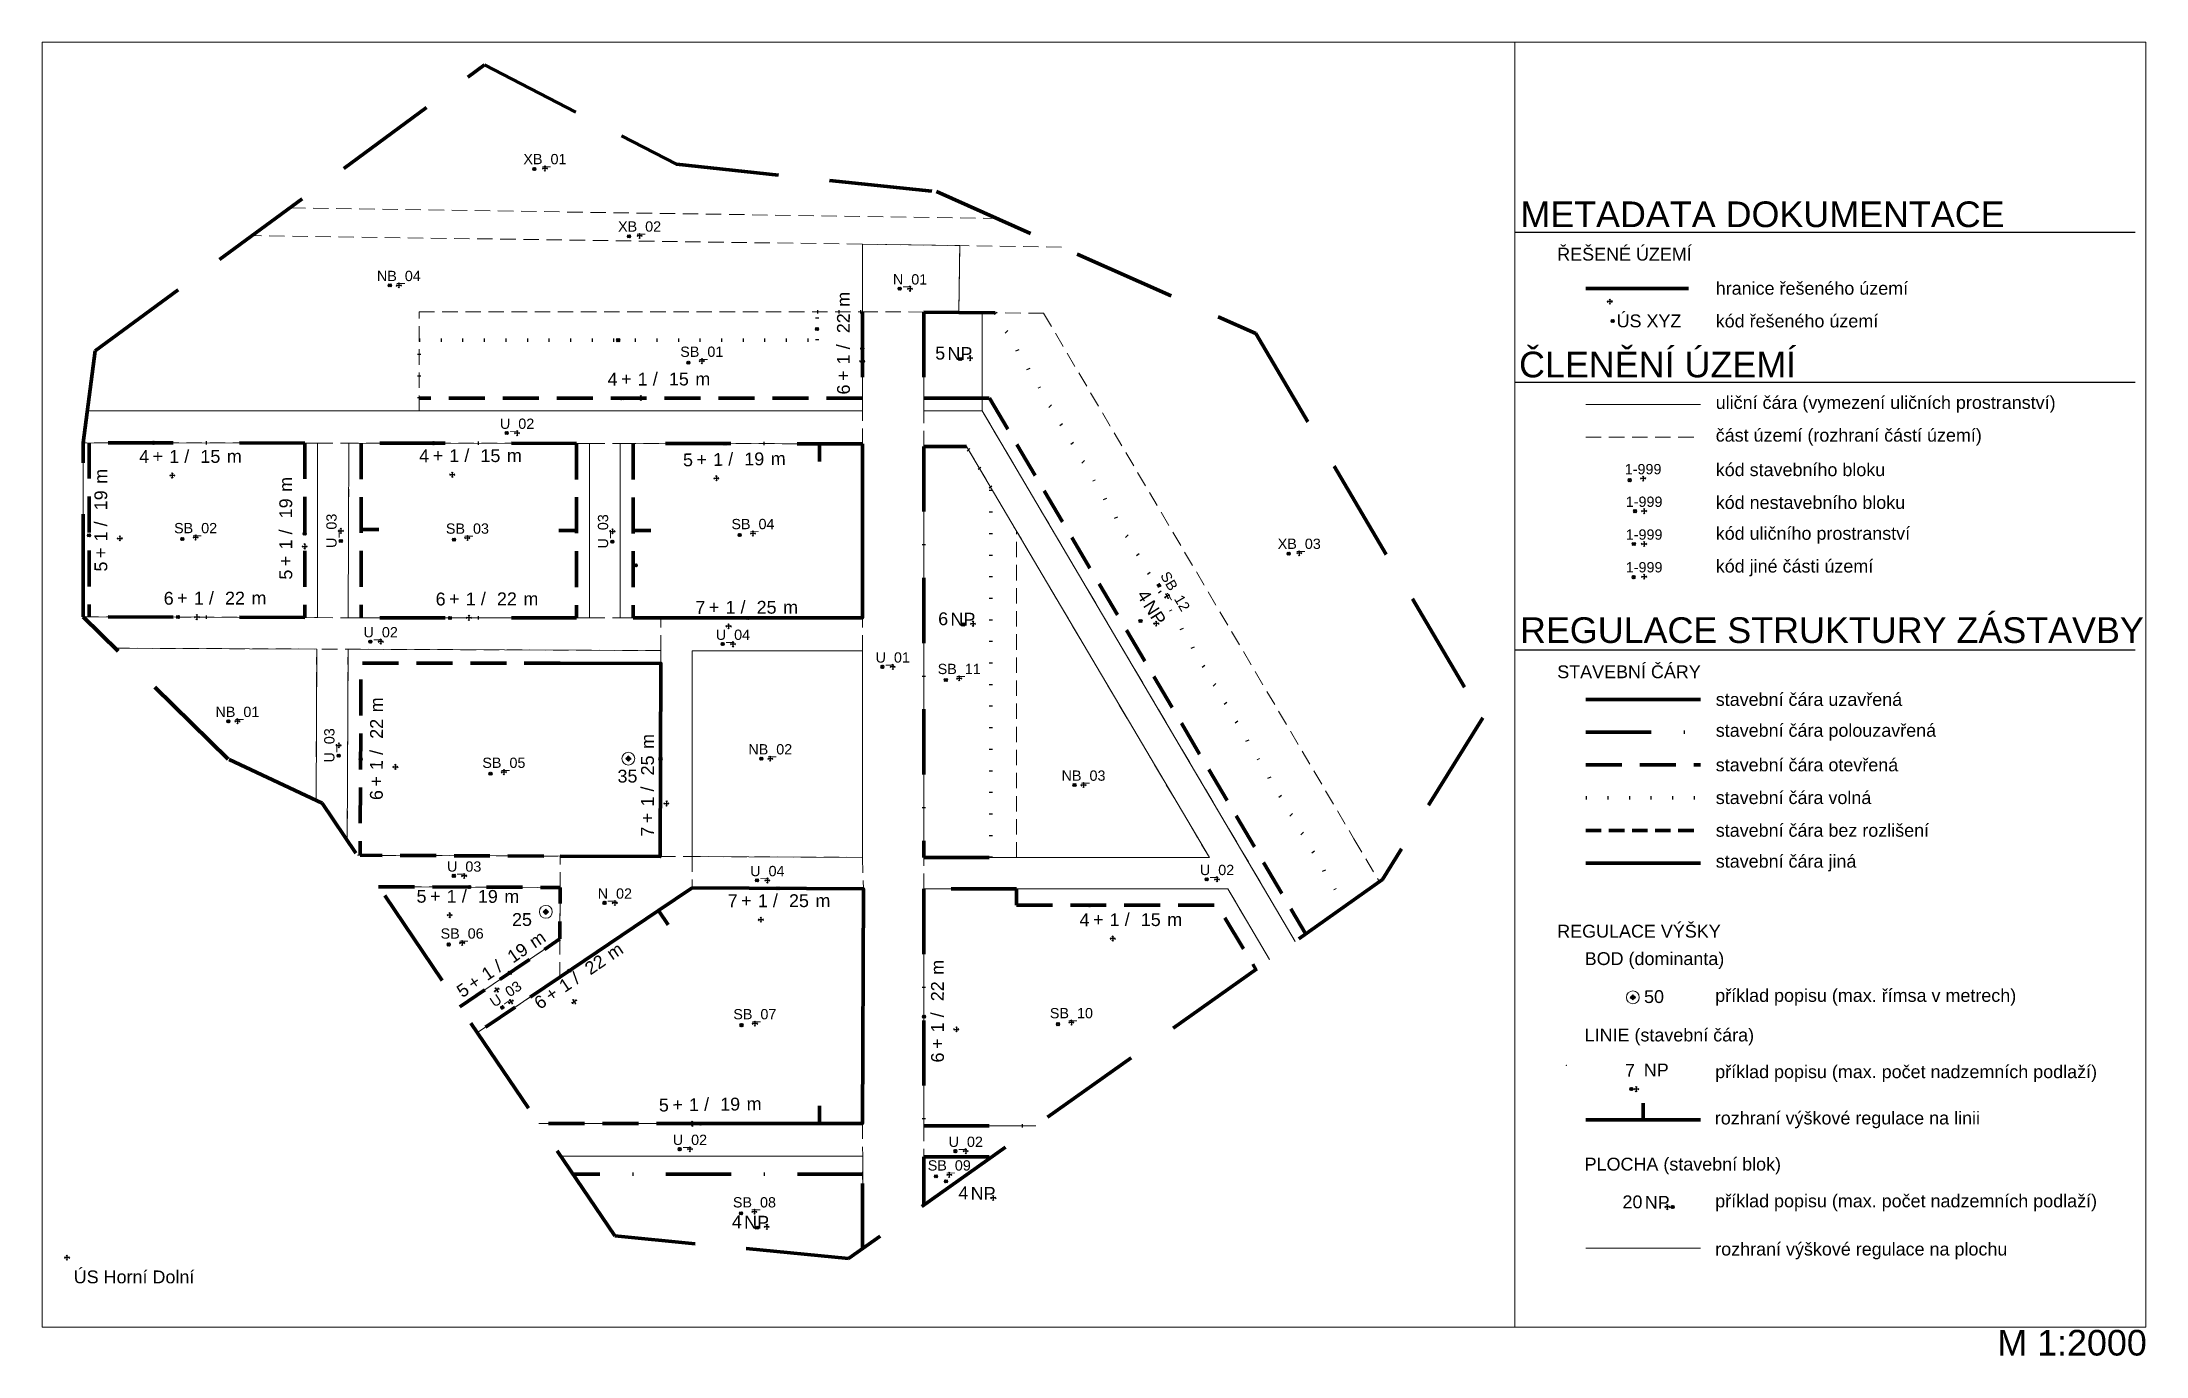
# Paper-space layout 'Vzorovy výkres' of a CAD drawing. Header units: metres. Extents: x -717 to -308, y 266 to 522.
# The model-space entities are those that its viewports show. They can reach past a viewport. Long polylines and large blocks are cut down to what shows.
import ezdxf
from ezdxf.enums import TextEntityAlignment as Align

# ---------------------------------------------------------------- set-up
doc = ezdxf.new("R2010")
doc.units = ezdxf.units.M
for name, pattern in [('DASHED', [0.75, 0.5, -0.25]), ('DOT', [0.25, 0, -0.25]), ('ČERCHOVANÁ', [25.4, 12.7, -6.35, 0, -6.35])]:
    doc.linetypes.add(name, pattern=pattern)
doc.layers.get('Defpoints').update_dxf_attribs({"color": 6})
doc.layers.add('000000_BL_Pomocna_netisk_DB', color=7, linetype='Continuous', plot=False)
for name, color, linetype, lineweight in [('101110_PL_Resene_uzemi', 6, 'DASHED', 200), ('200000_PL_Cast_uzemi', 80, 'DASHED', 5), ('202110_BL_Cast_uzemi_UP', 7, 'DASHED', 9), ('203110_BL_Cast_uzemi_SB', 7, 'DASHED', 9), ('204110_BL_Cast_uzemi_NB', 7, 'DASHED', 9), ('205110_BL_Cast_uzemi_XB', 7, 'DASHED', 9), ('302110_BL_VR_na_bod', 172, 'Continuous', 9), ('302210_BL_VR_na_linii', 160, 'Continuous', 9), ('302211_PL_VR_na_linii_rozhrani', 160, 'Continuous', 100), ('302310_BL_VR_na_plochu', 140, 'DOT', 9), ('302311_PL_VR_na_plochu_rozhrani', 140, 'Continuous', 18)]:
    doc.layers.add(name, color=color, linetype=linetype, lineweight=lineweight)
doc.layers.add('101111_BL_Resene_uzemi', color=9, linetype='Continuous')
for name, color, linetype, lineweight, true_color in [('201110_PL_Ulicni_cara', 7, 'Continuous', 9, 0xe90101), ('301110_PL_SC_uzavrena', 7, 'Continuous', 70, 0xe90101), ('301111_PL_SC_polouzavrena', 7, 'ČERCHOVANÁ', 70, 0xfe2f2f), ('301112_PL_SC_otevrena', 7, 'DASHED', 70, 0xfe4848), ('301113_PL_SC_volna', 7, 'DOT', 70, 0xfe8585), ('301114_PL_SC_bez_rozliseni', 7, 'DASHED', 70, 0x985276), ('301115_PL_SC_jina_XX', 7, 'Continuous', 70, 0x726388)]:
    doc.layers.add(name, color=color, linetype=linetype, lineweight=lineweight, true_color=true_color)
doc.styles.get("Standard").update_dxf_attribs({"font": 'arial.ttf'})
doc.styles.add('style2', font='arial.ttf', dxfattribs={"height": 2})

psp = doc.layouts.new('Vzorovy výkres')

# ---------------------------------------------------------------- texts
at = {"insert": (-307.52, 266.34), "char_height": 5, "attachment_point": 9, "style": 'style2'}
psp.add_mtext_dynamic_manual_height_columns('M 1:2000', width=122.9387, gutter_width=10, heights=[0], dxfattribs=at)

msp = doc.modelspace()

# ---------------------------------------------------------------- texts
for s, insert, char_height, attachment_point in [('METADATA DOKUMENTACE', (448.18, 1900.63), 10, 7), ('hranice řešeného území', (524.26, 1876.91), 5, 4), ('kód řešeného území', (524.26, 1864.17), 5, 4), ('ČLENĚNÍ ÚZEMÍ', (447.68, 1842.11), 10, 7), ('uliční čára (vymezení uličních prostranství)', (524.26, 1831.71), 5, 4), ('část území (rozhraní částí území)', (524.26, 1818.96), 5, 4), ('kód stavebního bloku', (524.27, 1806.24), 5, 4), ('kód nestavebního bloku', (524.27, 1793.48), 5, 4), ('kód uličního prostranství', (524.27, 1780.74), 5, 4), ('kód jiné části území', (524.27, 1767.99), 5, 4), ('stavební čára uzavřená ', (524.27, 1716.76), 5, 4), ('stavební čára polouzavřená ', (524.28, 1704.01), 5, 4), ('stavební čára otevřená ', (524.28, 1691.27), 5, 4), ('stavební čára volná', (524.28, 1678.53), 5, 4), ('stavební čára bez rozlišení', (524.28, 1665.79), 5, 4), ('stavební čára jiná', (524.28, 1653.04), 5, 4), ('příklad popisu (max. římsa v metrech)', (524.07, 1600.77), 5, 4), ('příklad popisu (max. počet nadzemních podlaží)', (524.07, 1571.05), 5, 4), ('rozhraní výškové regulace na linii', (523.91, 1553.02), 5, 4), ('příklad popisu (max. počet nadzemních podlaží)', (524.07, 1520.73), 5, 4)]:
    msp.add_mtext(s, dxfattribs=dict(insert=insert, char_height=char_height, attachment_point=attachment_point))
for s, insert, char_height, width, attachment_point in [('ŘEŠENÉ ÚZEMÍ', (462.54, 1887.66), 5, 226.2705, 7), ('REGULACE STRUKTURY ZÁSTAVBY', (448.04, 1738.65), 10, 266.5133, 7), ('STAVEBNÍ ČÁRY', (462.54, 1725), 5, 226.2705, 7), ('REGULACE VÝŠKY', (462.54, 1623.97), 5, 226.2705, 7), ('BOD (dominanta)', (473.24, 1611.85), 5, 117.5399, 7), ('LINIE (stavební čára)', (473.21, 1582.1), 5, 117.5399, 7), ('PLOCHA (stavební blok)', (473.21, 1531.81), 5, 117.5399, 7), ('rozhraní výškové regulace na plochu', (524.07, 1501.97), 5, 141.5714, 4)]:
    msp.add_mtext(s, dxfattribs=dict(insert=insert, char_height=char_height, width=width, attachment_point=attachment_point))

# ---------------------------------------------------------------- blocks, each defined once
blk = doc.blocks.new('*U4')
blk.add_circle((0, 0), 2.5)
at = {"layer": '000000_BL_Pomocna_netisk_DB'}
for p, q in [((-1, 0), (-0.72, 0.28)), ((1, 0), (-1, 0)), ((-1, 0), (-0.72, -0.28)), ((0.6, -0.6), (-0.6, 0.6)), ((-0.6, -0.6), (0.6, 0.6)), ((0, 1), (-0.29, 0.71)), ((0, 1), (0, -1)), ((0, 1), (0.28, 0.72)), ((1, 0), (0.72, 0.28)), ((1, 0), (0.72, -0.28)), ((0, -1), (-0.28, -0.72)), ((0, -1), (0.28, -0.72))]:
    blk.add_line(p, q, dxfattribs=at)
blk.add_circle((0, 0), 0.6, dxfattribs=at)
at = {"style": 'style2'}
for tag, p in [('VYSKA_MAX', (4.36, -2.21)), ('RIMSA_MAX', (4.63, -10.25)), ('RIMSA_MIN', (4.77, -17.74)), ('NP_MIN', (4.77, -26.31)), ('NP_MAX', (4.77, -34.88)), ('NUP_MAX', (4.77, -43.46))]:
    blk.add_attdef(tag, p, '', height=5, dxfattribs=at)
at = {"style": 'style2', "flags": 1}
for tag, p in [('VYSKA_VB', (4.77, -69.17)), ('VYSKA_VB_I', (4.77, -77.74)), ('NAZEV_BLOK', (4.83, -86.35))]:
    blk.add_attdef(tag, p, '', height=5, dxfattribs=at)
blk = doc.blocks.new('*U136')
blk.add_point((-27.23, 9.31))
at = {"layer": '000000_BL_Pomocna_netisk_DB'}
for p, q in [((-1.34, -0.57), (-2.54, 0.63)), ((-2.54, -0.57), (-1.34, 0.63)), ((-1, 0), (-0.72, 0.28)), ((1, 0), (-1, 0)), ((-1, 0), (-0.72, -0.28)), ((0, 1), (-0.29, 0.71)), ((0, 1), (0, -1)), ((0, 1), (0.28, 0.72)), ((1, 0), (0.72, 0.28)), ((0, -1), (-0.28, -0.72)), ((0, -1), (0.28, -0.72)), ((1, 0), (0.72, -0.28))]:
    blk.add_line(p, q, dxfattribs=at)
blk.add_circle((-1.94, 0.03), 0.6, dxfattribs=at)
at = {"style": 'style2'}
blk.add_text('NP', height=5, dxfattribs=at).set_placement((2.92, 4.95))
for tag, flags, p in [('NP_MAX', 4, (-0.52, 4.84)), ('RIMSA_MIN', 5, (41.08, -30.74)), ('RIMSA_MAX', 5, (44.45, -39))]:
    blk.add_attdef(tag, text='', height=5, dxfattribs=dict(at, flags=flags)).set_placement(p, align=Align.RIGHT)
for tag, p in [('NP_MIN', (-4.32, 2.24)), ('NUP_MAX', (-4.32, -6.83)), ('VYSKA_MAX', (-4.62, -15.4))]:
    blk.add_attdef(tag, p, '', height=5, dxfattribs=at)
at = {"style": 'style2', "flags": 1}
for tag, p in [('VYSKA_VB', (-4.32, -41.1)), ('VYSKA_VB_I', (-4.32, -49.67)), ('NAZEV_BLOK', (-4.77, -58.83))]:
    blk.add_attdef(tag, p, '', height=5, dxfattribs=at)
blk = doc.blocks.new('*U181')
at = {"layer": '000000_BL_Pomocna_netisk_DB'}
for p, q in [((-1, 0), (-0.72, 0.28)), ((1, 0), (-1, 0)), ((-1, 0), (-0.72, -0.28)), ((0, 1), (-0.29, 0.71)), ((0, 1), (0, -1)), ((0, 1), (0.28, 0.72)), ((1, 0), (0.72, 0.28)), ((1, 0), (0.72, -0.28)), ((0, -1), (-0.28, -0.72)), ((0, -1), (0.28, -0.72)), ((1.74, -8.17), (0.54, -6.97)), ((0.54, -8.17), (1.74, -6.97))]:
    blk.add_line(p, q, dxfattribs=at)
blk.add_circle((1.14, -7.57), 0.6, dxfattribs=at)
blk.add_attdef('DOK_NAZEV', (2.66, -10), '', height=5)
at = {"style": 'style2', "flags": 1}
blk.add_attdef('NAZEV_BLOK', (-11.54, -17.93), '', height=5, dxfattribs=at)
blk = doc.blocks.new('*U182')
at = {"layer": '000000_BL_Pomocna_netisk_DB'}
for p, q in [((222.12, 269.02), (220.92, 270.22)), ((220.92, 269.02), (222.12, 270.22)), ((-1, 0), (-0.72, 0.28)), ((1, 0), (-1, 0)), ((-1, 0), (-0.72, -0.28)), ((0, 1), (-0.29, 0.71)), ((0, 1), (0, -1)), ((0, 1), (0.28, 0.72)), ((1, 0), (0.72, 0.28)), ((1, 0), (0.72, -0.28)), ((0, -1), (-0.28, -0.72)), ((0, -1), (0.28, -0.72))]:
    blk.add_line(p, q, dxfattribs=at)
blk.add_circle((221.52, 269.62), 0.6, dxfattribs=at)
blk.add_attdef('DOK_NAZEV', (2.66, -10), '', height=5)
at = {"style": 'style2', "flags": 1}
blk.add_attdef('NAZEV_BLOK', (1.24, -20.77), '', height=5, dxfattribs=at)
blk = doc.blocks.new('*U8')
blk.add_circle((0, 0), 2.5)
at = {"layer": '000000_BL_Pomocna_netisk_DB'}
for p, q in [((-1, 0), (-0.72, 0.28)), ((1, 0), (-1, 0)), ((-1, 0), (-0.72, -0.28)), ((0.6, -0.6), (-0.6, 0.6)), ((-0.6, -0.6), (0.6, 0.6)), ((0, 1), (-0.29, 0.71)), ((0, 1), (0, -1)), ((0, 1), (0.28, 0.72)), ((1, 0), (0.72, 0.28)), ((1, 0), (0.72, -0.28)), ((0, -1), (-0.28, -0.72)), ((0, -1), (0.28, -0.72))]:
    blk.add_line(p, q, dxfattribs=at)
blk.add_circle((0, 0), 0.6, dxfattribs=at)
at = {"style": 'style2'}
for tag, p in [('VYSKA_MAX', (-4.23, -9.3)), ('RIMSA_MAX', (-3.95, -17.34)), ('RIMSA_MIN', (-3.82, -24.83)), ('NP_MIN', (-3.82, -33.4)), ('NP_MAX', (-3.82, -41.98)), ('NUP_MAX', (-3.82, -50.55))]:
    blk.add_attdef(tag, p, '', height=5, dxfattribs=at)
at = {"style": 'style2', "flags": 1}
for tag, p in [('VYSKA_VB', (-3.82, -76.26)), ('VYSKA_VB_I', (-3.82, -84.83)), ('NAZEV_BLOK', (-3.76, -93.45))]:
    blk.add_attdef(tag, p, '', height=5, dxfattribs=at)
blk = doc.blocks.new('*U140')
at = {"layer": '000000_BL_Pomocna_netisk_DB'}
for p, q in [((-1, 0), (-0.72, 0.28)), ((1, 0), (-1, 0)), ((-1, 0), (-0.72, -0.28)), ((0, 1), (-0.29, 0.71)), ((0, 1), (0, -1)), ((0, 1), (0.28, 0.72)), ((1, 0), (0.72, 0.28)), ((1, 0), (0.72, -0.28)), ((2.66, -0.65), (1.46, 0.55)), ((1.46, -0.65), (2.66, 0.55)), ((0, -1), (-0.28, -0.72)), ((0, -1), (0.28, -0.72))]:
    blk.add_line(p, q, dxfattribs=at)
blk.add_circle((2.06, -0.05), 0.6, dxfattribs=at)
at = {"insert": (-8.79, 4.31), "char_height": 5, "attachment_point": 1, "style": 'style2'}
blk.add_mtext_dynamic_manual_height_columns('NP', width=12.2226, gutter_width=0.0125, heights=[0], dxfattribs=at)
at = {"style": 'style2'}
blk.add_attdef('NP_MAX', text='', height=5, dxfattribs=at).set_placement((-9.69, -0.53), align=Align.RIGHT)
at = {"style": 'style2', "flags": 1}
for tag, p in [('RIMSA_MAX', (19.11, -2.36)), ('RIMSA_MIN', (19.24, -9.85)), ('NP_MIN', (19.24, -18.42)), ('NUP_MAX', (19.24, -35.56)), ('VYSKA_MAX', (19.24, -44.13)), ('VYSKA_VB_D', (15.75, -76.33)), ('VYSKA_VB_I', (15.75, -84.9)), ('NAZEV_BLOK', (15.81, -93.52))]:
    blk.add_attdef(tag, p, '', height=5, dxfattribs=at)
blk = doc.blocks.new('*U70')
at = {"layer": '000000_BL_Pomocna_netisk_DB'}
for p, q in [((-3.41, -0.57), (-4.61, 0.63)), ((-4.61, -0.57), (-3.41, 0.63)), ((-1, 0), (-0.72, 0.28)), ((1, 0), (-1, 0)), ((-1, 0), (-0.72, -0.28)), ((0, 1), (-0.29, 0.71)), ((0, 1), (0, -1)), ((0, 1), (0.28, 0.72)), ((1, 0), (0.72, 0.28)), ((1, 0), (0.72, -0.28)), ((0, -1), (-0.28, -0.72)), ((0, -1), (0.28, -0.72))]:
    blk.add_line(p, q, dxfattribs=at)
blk.add_circle((-4.01, 0.03), 0.6, dxfattribs=at)
at = {"style": 'style2'}
blk.add_attdef('OZNACENI', text='', height=4, dxfattribs=at).set_placement((0, 1.68), align=Align.CENTER)
at = {"style": 'style2', "flags": 1}
for tag, p in [('DRUH_UP', (-17.24, -21.19)), ('DRUH_INFO', (-18.09, -32.86)), ('NAZEV_BLOK', (-18.19, -42.23))]:
    blk.add_attdef(tag, p, '', height=5, dxfattribs=at)
blk = doc.blocks.new('*U66')
at = {"layer": '000000_BL_Pomocna_netisk_DB'}
for p, q in [((-1, 0), (-0.72, 0.28)), ((1, 0), (-1, 0)), ((-1, 0), (-0.72, -0.28)), ((0, 1), (-0.29, 0.71)), ((0, 1), (0, -1)), ((0, 1), (0.28, 0.72)), ((1, 0), (0.72, 0.28)), ((1, 0), (0.72, -0.28)), ((-4.6, -1.2), (-5.8, 0)), ((-5.8, -1.2), (-4.6, 0)), ((0, -1), (-0.28, -0.72)), ((0, -1), (0.28, -0.72))]:
    blk.add_line(p, q, dxfattribs=at)
blk.add_circle((-5.2, -0.6), 0.6, dxfattribs=at)
at = {"style": 'style2'}
blk.add_attdef('OZNACENI', text='', height=4, dxfattribs=at).set_placement((0, 1.68), align=Align.CENTER)
at = {"style": 'style2', "flags": 1}
blk.add_attdef('NAZEV_BLOK', (-23.56, -29.29), '', height=5, dxfattribs=at)
blk = doc.blocks.new('*U65')
at = {"layer": '000000_BL_Pomocna_netisk_DB'}
for p, q in [((-2.91, -0.59), (-4.11, 0.61)), ((-4.11, -0.59), (-2.91, 0.61)), ((-1, 0), (-0.72, 0.28)), ((1, 0), (-1, 0)), ((-1, 0), (-0.72, -0.28)), ((0, 1), (-0.29, 0.71)), ((0, 1), (0, -1)), ((0, 1), (0.28, 0.72)), ((1, 0), (0.72, 0.28)), ((1, 0), (0.72, -0.28)), ((0, -1), (-0.28, -0.72)), ((0, -1), (0.28, -0.72))]:
    blk.add_line(p, q, dxfattribs=at)
blk.add_circle((-3.51, 0.01), 0.6, dxfattribs=at)
at = {"style": 'style2'}
blk.add_attdef('OZNACENI', text='', height=4, dxfattribs=at).set_placement((0, 1.68), align=Align.CENTER)
at = {"style": 'style2', "flags": 1}
blk.add_attdef('NAZEV_BLOK', (-24.94, -16.19), '', height=5, dxfattribs=at)
blk = doc.blocks.new('*U64')
at = {"layer": '000000_BL_Pomocna_netisk_DB'}
for p, q in [((-3.51, -0.78), (-4.71, 0.42)), ((-4.71, -0.78), (-3.51, 0.42)), ((-1, 0), (-0.72, 0.28)), ((1, 0), (-1, 0)), ((-1, 0), (-0.72, -0.28)), ((0, 1), (-0.29, 0.71)), ((0, 1), (0, -1)), ((0, 1), (0.28, 0.72)), ((1, 0), (0.72, 0.28)), ((1, 0), (0.72, -0.28)), ((0, -1), (-0.28, -0.72)), ((0, -1), (0.28, -0.72))]:
    blk.add_line(p, q, dxfattribs=at)
blk.add_circle((-4.11, -0.18), 0.6, dxfattribs=at)
at = {"style": 'style2'}
blk.add_attdef('OZNACENI', text='', height=4, dxfattribs=at).set_placement((0, 1.68), align=Align.CENTER)
at = {"style": 'style2', "flags": 1}
for tag, p in [('PODTYP', (-27.03, -17.38)), ('NAZEV_BLOK', (-27.35, -25.13))]:
    blk.add_attdef(tag, p, '', height=5, dxfattribs=at)
blk = doc.blocks.new('*U68')
at = {"layer": '000000_BL_Pomocna_netisk_DB'}
for p, q in [((-1, 0), (-0.72, 0.28)), ((1, 0), (-1, 0)), ((-1, 0), (-0.72, -0.28)), ((0, 1), (-0.29, 0.71)), ((0, 1), (0, -1)), ((0, 1), (0.28, 0.72)), ((1, 0), (0.72, 0.28)), ((1, 0), (0.72, -0.28)), ((-4.6, -1.2), (-5.8, 0)), ((-5.8, -1.2), (-4.6, 0)), ((0, -1), (-0.28, -0.72)), ((0, -1), (0.28, -0.72))]:
    blk.add_line(p, q, dxfattribs=at)
blk.add_circle((-5.2, -0.6), 0.6, dxfattribs=at)
at = {"style": 'style2'}
blk.add_attdef('OZNACENI', text='', height=4, dxfattribs=at).set_placement((0, 1.68), align=Align.CENTER)
at = {"style": 'style2', "flags": 1}
blk.add_attdef('NAZEV_BLOK', (-12.99, -23.29), '', height=5, dxfattribs=at)
blk = doc.blocks.new('*U69')
at = {"layer": '000000_BL_Pomocna_netisk_DB'}
for p, q in [((-3.98, 4.39), (-2.34, 3.97)), ((-3.37, 3.36), (-2.95, 5)), ((0.86, 0.51), (-0.86, -0.51)), ((-0.51, 0.86), (-0.61, 0.48)), ((0.51, -0.86), (-0.51, 0.86)), ((-0.51, 0.86), (-0.12, 0.76)), ((0.86, 0.51), (0.47, 0.61)), ((0.86, 0.51), (0.76, 0.12)), ((-0.86, -0.51), (-0.77, -0.13)), ((-0.86, -0.51), (-0.48, -0.61)), ((0.51, -0.86), (0.12, -0.76)), ((0.51, -0.86), (0.61, -0.48))]:
    blk.add_line(p, q, dxfattribs=at)
blk.add_circle((-3.16, 4.18), 0.6, dxfattribs=at)
at = {"style": 'style2'}
blk.add_attdef('OZNACENI', text='', height=4, rotation=300.51388, dxfattribs=at).set_placement((1.45, 0.85), align=Align.CENTER)
at = {"style": 'style2', "flags": 1}
blk.add_attdef('NAZEV_BLOK', (-30.31, -33.03), '', height=5, dxfattribs=at)
blk = doc.blocks.new('*U43')
at = {"layer": '000000_BL_Pomocna_netisk_DB'}
for p, q in [((-8.22, 21.94), (-9.42, 23.14)), ((-9.42, 21.94), (-8.22, 23.14)), ((-6.72, -0.74), (-7.92, 0.46)), ((-7.92, -0.74), (-6.72, 0.46)), ((-1, 0), (-0.72, 0.28)), ((1, 0), (-1, 0)), ((-1, 0), (-0.72, -0.28)), ((0, 1), (-0.29, 0.71)), ((0, 1), (0, -1)), ((0, 1), (0.28, 0.72)), ((1, 0), (0.72, 0.28)), ((0, -1), (-0.28, -0.72)), ((0, -1), (0.28, -0.72)), ((1, 0), (0.72, -0.28))]:
    blk.add_line(p, q, dxfattribs=at)
for centre in [(-8.82, 22.54), (-7.32, -0.14)]:
    blk.add_circle(centre, 0.6, dxfattribs=at)
at = {"style": 'style2', "flags": 1}
for tag, p in [('VYSKA_VB', (-13.72, -37.99)), ('VYSKA_VB_I', (1.91, -46.42)), ('NAZEV_BLOK', (-14.17, -55.72))]:
    blk.add_attdef(tag, p, '', height=5, dxfattribs=at)
at = {"layer": '302210_BL_VR_na_linii', "style": 'style2'}
for s, p in [('+', (-7.66, 4.97)), ('/', (4.68, 4.95)), ('m', (21.25, 4.94))]:
    blk.add_text(s, height=5, dxfattribs=at).set_placement(p)
at = {"layer": '302210_BL_VR_na_linii', "style": 'style2', "flags": 4}
blk.add_attdef('NP_MAX', text='', height=5, dxfattribs=at).set_placement((-9.04, 4.85), align=Align.RIGHT)
at = {"layer": '302210_BL_VR_na_linii', "style": 'style2'}
blk.add_attdef('NUP_MAX', text='', height=5, dxfattribs=at).set_placement((0.75, 4.88), align=Align.CENTER)
at = {"layer": '302210_BL_VR_na_linii', "style": 'style2', "flags": 4}
blk.add_attdef('RIMSA_MAX', text='', height=5, dxfattribs=at).set_placement((14.83, 4.91), align=Align.CENTER)
blk = doc.blocks.new('*U44')
at = {"layer": '000000_BL_Pomocna_netisk_DB'}
for p, q in [((-6.72, 11.66), (-7.92, 12.86)), ((-7.92, 11.66), (-6.72, 12.86)), ((-1, 0), (-0.72, 0.28)), ((1, 0), (-1, 0)), ((-1, 0), (-0.72, -0.28)), ((0, 1), (-0.29, 0.71)), ((0, 1), (0, -1)), ((0, 1), (0.28, 0.72)), ((1, 0), (0.72, 0.28)), ((0, -1), (-0.28, -0.72)), ((0, -1), (0.28, -0.72)), ((1, 0), (0.72, -0.28))]:
    blk.add_line(p, q, dxfattribs=at)
blk.add_circle((-7.32, 12.26), 0.6, dxfattribs=at)
at = {"style": 'style2', "flags": 1}
for tag, p in [('VYSKA_VB', (-13.72, -37.99)), ('VYSKA_VB_I', (1.91, -46.42)), ('NAZEV_BLOK', (-14.17, -55.72))]:
    blk.add_attdef(tag, p, '', height=5, dxfattribs=at)
at = {"layer": '302210_BL_VR_na_linii', "style": 'style2'}
for s, p in [('+', (-7.66, 4.97)), ('/', (4.68, 4.95)), ('m', (21.25, 4.94))]:
    blk.add_text(s, height=5, dxfattribs=at).set_placement(p)
at = {"layer": '302210_BL_VR_na_linii', "style": 'style2', "flags": 4}
blk.add_attdef('NP_MAX', text='', height=5, dxfattribs=at).set_placement((-9.04, 4.85), align=Align.RIGHT)
at = {"layer": '302210_BL_VR_na_linii', "style": 'style2'}
blk.add_attdef('NUP_MAX', text='', height=5, dxfattribs=at).set_placement((0.75, 4.88), align=Align.CENTER)
at = {"layer": '302210_BL_VR_na_linii', "style": 'style2', "flags": 4}
blk.add_attdef('RIMSA_MAX', text='', height=5, dxfattribs=at).set_placement((14.83, 4.91), align=Align.CENTER)
blk = doc.blocks.new('*U45')
at = {"layer": '000000_BL_Pomocna_netisk_DB'}
for p, q in [((-8.39, 12.43), (-9.59, 13.63)), ((-9.59, 12.43), (-8.39, 13.63)), ((-1, 0), (-0.72, 0.28)), ((1, 0), (-1, 0)), ((-1, 0), (-0.72, -0.28)), ((0, 1), (-0.29, 0.71)), ((0, 1), (0, -1)), ((0, 1), (0.28, 0.72)), ((1, 0), (0.72, 0.28)), ((0, -1), (-0.28, -0.72)), ((0, -1), (0.28, -0.72)), ((1, 0), (0.72, -0.28))]:
    blk.add_line(p, q, dxfattribs=at)
blk.add_circle((-8.99, 13.03), 0.6, dxfattribs=at)
at = {"style": 'style2', "flags": 1}
for tag, p in [('VYSKA_VB', (-14.44, -39.28)), ('VYSKA_VB_I', (1.91, -46.42)), ('NAZEV_BLOK', (-14.89, -57.01))]:
    blk.add_attdef(tag, p, '', height=5, dxfattribs=at)
at = {"layer": '302210_BL_VR_na_linii', "style": 'style2'}
for s, p in [('+', (-7.66, 4.97)), ('/', (4.68, 4.95)), ('m', (21.25, 4.94))]:
    blk.add_text(s, height=5, dxfattribs=at).set_placement(p)
at = {"layer": '302210_BL_VR_na_linii', "style": 'style2', "flags": 4}
blk.add_attdef('NP_MAX', text='', height=5, dxfattribs=at).set_placement((-9.04, 4.85), align=Align.RIGHT)
at = {"layer": '302210_BL_VR_na_linii', "style": 'style2'}
blk.add_attdef('NUP_MAX', text='', height=5, dxfattribs=at).set_placement((0.75, 4.88), align=Align.CENTER)
at = {"layer": '302210_BL_VR_na_linii', "style": 'style2', "flags": 4}
blk.add_attdef('RIMSA_MAX', text='', height=5, dxfattribs=at).set_placement((14.83, 4.91), align=Align.CENTER)
blk = doc.blocks.new('*U46')
at = {"layer": '000000_BL_Pomocna_netisk_DB'}
for p, q in [((-6.72, 12.11), (-7.92, 13.31)), ((-7.92, 12.11), (-6.72, 13.31)), ((-1, 0), (-0.72, 0.28)), ((1, 0), (-1, 0)), ((-1, 0), (-0.72, -0.28)), ((0, 1), (-0.29, 0.71)), ((0, 1), (0, -1)), ((0, 1), (0.28, 0.72)), ((1, 0), (0.72, 0.28)), ((0, -1), (-0.28, -0.72)), ((0, -1), (0.28, -0.72)), ((1, 0), (0.72, -0.28))]:
    blk.add_line(p, q, dxfattribs=at)
blk.add_circle((-7.32, 12.71), 0.6, dxfattribs=at)
at = {"style": 'style2', "flags": 1}
for tag, p in [('VYSKA_VB', (-13.72, -37.99)), ('VYSKA_VB_I', (1.91, -46.42)), ('NAZEV_BLOK', (-14.17, -55.72))]:
    blk.add_attdef(tag, p, '', height=5, dxfattribs=at)
at = {"layer": '302210_BL_VR_na_linii', "style": 'style2'}
for s, p in [('+', (-7.66, 4.97)), ('/', (4.68, 4.95)), ('m', (21.25, 4.94))]:
    blk.add_text(s, height=5, dxfattribs=at).set_placement(p)
at = {"layer": '302210_BL_VR_na_linii', "style": 'style2', "flags": 4}
blk.add_attdef('NP_MAX', text='', height=5, dxfattribs=at).set_placement((-9.04, 4.85), align=Align.RIGHT)
at = {"layer": '302210_BL_VR_na_linii', "style": 'style2'}
blk.add_attdef('NUP_MAX', text='', height=5, dxfattribs=at).set_placement((0.75, 4.88), align=Align.CENTER)
at = {"layer": '302210_BL_VR_na_linii', "style": 'style2', "flags": 4}
blk.add_attdef('RIMSA_MAX', text='', height=5, dxfattribs=at).set_placement((14.83, 4.91), align=Align.CENTER)
blk = doc.blocks.new('*U47')
at = {"layer": '000000_BL_Pomocna_netisk_DB'}
for p, q in [((-11.35, 0.59), (-12.55, 1.79)), ((-12.55, 0.59), (-11.35, 1.79)), ((-1, 0), (-0.72, 0.28)), ((-1, 0), (1, 0)), ((-1, 0), (-0.71, -0.29)), ((0, 1), (-0.28, 0.72)), ((0, 1), (0, -1)), ((0, 1), (0.28, 0.72)), ((1, 0), (0.72, 0.28)), ((0, -1), (-0.28, -0.72)), ((0, -1), (0.28, -0.72)), ((1, 0), (0.72, -0.28))]:
    blk.add_line(p, q, dxfattribs=at)
blk.add_circle((-11.95, 1.19), 0.6, dxfattribs=at)
at = {"style": 'style2', "flags": 1}
blk.add_attdef('VYSKA_VB_I', (46.42, 1.85), '', height=5, rotation=89.9196, dxfattribs=at)
for tag, p in [('VYSKA_VB', (-17.48, -44.18)), ('NAZEV_BLOK', (-17.93, -61.91))]:
    blk.add_attdef(tag, p, '', height=5, dxfattribs=at)
at = {"layer": '302210_BL_VR_na_linii', "style": 'style2'}
for s, p in [('m', (-4.91, 21.25)), ('/', (-4.94, 4.69)), ('+', (-4.98, -7.66))]:
    blk.add_text(s, height=5, rotation=89.9196, dxfattribs=at).set_placement(p)
at = {"layer": '302210_BL_VR_na_linii', "style": 'style2', "flags": 4}
blk.add_attdef('RIMSA_MAX', text='', height=5, rotation=89.9196, dxfattribs=at).set_placement((-4.89, 14.84), align=Align.CENTER)
at = {"layer": '302210_BL_VR_na_linii', "style": 'style2'}
blk.add_attdef('NUP_MAX', text='', height=5, rotation=89.9196, dxfattribs=at).set_placement((-4.88, 0.76), align=Align.CENTER)
at = {"layer": '302210_BL_VR_na_linii', "style": 'style2', "flags": 4}
blk.add_attdef('NP_MAX', text='', height=5, rotation=89.9196, dxfattribs=at).set_placement((-4.86, -9.03), align=Align.RIGHT)
blk = doc.blocks.new('*U48')
at = {"layer": '000000_BL_Pomocna_netisk_DB'}
for p, q in [((-1, 0), (-0.72, 0.28)), ((-1, 0), (1, 0)), ((-1, 0), (-0.71, -0.29)), ((0.6, 4.34), (-0.6, 5.54)), ((-0.6, 4.34), (0.6, 5.54)), ((0, 1), (-0.28, 0.72)), ((0, 1), (0, -1)), ((0, 1), (0.28, 0.72)), ((1, 0), (0.72, 0.28)), ((0, -1), (-0.28, -0.72)), ((0, -1), (0.28, -0.72)), ((1, 0), (0.72, -0.28))]:
    blk.add_line(p, q, dxfattribs=at)
blk.add_circle((0, 4.94), 0.6, dxfattribs=at)
at = {"style": 'style2', "flags": 1}
blk.add_attdef('VYSKA_VB_I', (46.42, 1.85), '', height=5, rotation=89.9196, dxfattribs=at)
for tag, p in [('VYSKA_VB', (-17.48, -44.18)), ('NAZEV_BLOK', (-17.93, -61.91))]:
    blk.add_attdef(tag, p, '', height=5, dxfattribs=at)
at = {"layer": '302210_BL_VR_na_linii', "style": 'style2'}
for s, p in [('m', (-4.91, 21.25)), ('/', (-4.94, 4.69)), ('+', (-4.98, -7.66))]:
    blk.add_text(s, height=5, rotation=89.9196, dxfattribs=at).set_placement(p)
at = {"layer": '302210_BL_VR_na_linii', "style": 'style2', "flags": 4}
blk.add_attdef('RIMSA_MAX', text='', height=5, rotation=89.9196, dxfattribs=at).set_placement((-4.89, 14.84), align=Align.CENTER)
at = {"layer": '302210_BL_VR_na_linii', "style": 'style2'}
blk.add_attdef('NUP_MAX', text='', height=5, rotation=89.9196, dxfattribs=at).set_placement((-4.88, 0.76), align=Align.CENTER)
at = {"layer": '302210_BL_VR_na_linii', "style": 'style2', "flags": 4}
blk.add_attdef('NP_MAX', text='', height=5, rotation=89.9196, dxfattribs=at).set_placement((-4.86, -9.03), align=Align.RIGHT)
blk = doc.blocks.new('*U49')
at = {"layer": '000000_BL_Pomocna_netisk_DB'}
for p, q in [((-1, -0.01), (-0.72, 0.28)), ((1, 0.01), (-1, -0.01)), ((-0.01, 1), (-0.3, 0.71)), ((-0.01, 1), (0.01, -1)), ((-0.01, 1), (0.27, 0.72)), ((1, 0.01), (0.72, 0.29)), ((1, 0.01), (0.72, -0.27)), ((3.86, -0.6), (2.66, 0.6)), ((2.66, -0.6), (3.86, 0.6)), ((-1, -0.01), (-0.72, -0.29)), ((0.01, -1), (-0.27, -0.73)), ((0.01, -1), (0.29, -0.72))]:
    blk.add_line(p, q, dxfattribs=at)
blk.add_circle((3.26, 0), 0.6, dxfattribs=at)
at = {"style": 'style2', "flags": 1}
blk.add_attdef('VYSKA_VB_I', (2.46, -46.4), '', height=5, rotation=0.68123, dxfattribs=at)
for tag, p in [('VYSKA_VB', (-14.23, -50.5)), ('NAZEV_BLOK', (-14.67, -68.23))]:
    blk.add_attdef(tag, p, '', height=5, dxfattribs=at)
at = {"layer": '302210_BL_VR_na_linii', "style": 'style2'}
for s, p in [('+', (-7.72, 4.88)), ('/', (4.63, 5.01)), ('m', (21.19, 5.19))]:
    blk.add_text(s, height=5, rotation=0.68123, dxfattribs=at).set_placement(p)
at = {"layer": '302210_BL_VR_na_linii', "style": 'style2', "flags": 4}
blk.add_attdef('NP_MAX', text='', height=5, rotation=0.68123, dxfattribs=at).set_placement((-9.1, 4.74), align=Align.RIGHT)
at = {"layer": '302210_BL_VR_na_linii', "style": 'style2'}
blk.add_attdef('NUP_MAX', text='', height=5, rotation=0.68123, dxfattribs=at).set_placement((0.7, 4.89), align=Align.CENTER)
at = {"layer": '302210_BL_VR_na_linii', "style": 'style2', "flags": 4}
blk.add_attdef('RIMSA_MAX', text='', height=5, rotation=0.68123, dxfattribs=at).set_placement((14.77, 5.09), align=Align.CENTER)
blk = doc.blocks.new('*U58')
at = {"layer": '000000_BL_Pomocna_netisk_DB'}
for p, q in [((-17.05, 11.96), (-18.25, 13.16)), ((-18.25, 11.96), (-17.05, 13.16)), ((-1, 0), (-0.72, 0.28)), ((-1, 0), (1, 0)), ((-1, 0), (-0.71, -0.29)), ((0.6, 4.34), (-0.6, 5.54)), ((-0.6, 4.34), (0.6, 5.54)), ((0, 1), (-0.28, 0.72)), ((0, 1), (0, -1)), ((0, 1), (0.28, 0.72)), ((1, 0), (0.72, 0.28)), ((0, -1), (-0.28, -0.72)), ((0, -1), (0.28, -0.72)), ((1, 0), (0.72, -0.28))]:
    blk.add_line(p, q, dxfattribs=at)
for centre in [(-17.65, 12.56), (0, 4.94)]:
    blk.add_circle(centre, 0.6, dxfattribs=at)
at = {"style": 'style2', "flags": 1}
blk.add_attdef('VYSKA_VB_I', (46.42, 1.85), '', height=5, rotation=89.9196, dxfattribs=at)
for tag, p in [('VYSKA_VB', (-17.48, -44.18)), ('NAZEV_BLOK', (-17.93, -61.91))]:
    blk.add_attdef(tag, p, '', height=5, dxfattribs=at)
at = {"layer": '302210_BL_VR_na_linii', "style": 'style2'}
for s, p in [('m', (-4.91, 21.25)), ('/', (-4.94, 4.69)), ('+', (-4.98, -7.66))]:
    blk.add_text(s, height=5, rotation=89.9196, dxfattribs=at).set_placement(p)
at = {"layer": '302210_BL_VR_na_linii', "style": 'style2', "flags": 4}
blk.add_attdef('RIMSA_MAX', text='', height=5, rotation=89.9196, dxfattribs=at).set_placement((-4.89, 14.84), align=Align.CENTER)
at = {"layer": '302210_BL_VR_na_linii', "style": 'style2'}
blk.add_attdef('NUP_MAX', text='', height=5, rotation=89.9196, dxfattribs=at).set_placement((-4.88, 0.76), align=Align.CENTER)
at = {"layer": '302210_BL_VR_na_linii', "style": 'style2', "flags": 4}
blk.add_attdef('NP_MAX', text='', height=5, rotation=89.9196, dxfattribs=at).set_placement((-4.86, -9.03), align=Align.RIGHT)
blk = doc.blocks.new('*U51')
at = {"layer": '000000_BL_Pomocna_netisk_DB'}
for p, q in [((-12.93, 2.44), (-14.13, 3.64)), ((-14.13, 2.44), (-12.93, 3.64)), ((-1, 0), (-0.72, 0.29)), ((-1, 0), (1, 0)), ((-1, 0), (-0.72, -0.29)), ((0, 1), (-0.28, 0.72)), ((0, 1), (0, -1)), ((0, 1), (0.28, 0.72)), ((1, 0), (0.72, 0.28)), ((0, -1), (-0.29, -0.72)), ((0, -1), (0.28, -0.72)), ((1, 0), (0.72, -0.28))]:
    blk.add_line(p, q, dxfattribs=at)
blk.add_circle((-13.53, 3.04), 0.6, dxfattribs=at)
at = {"style": 'style2', "flags": 1}
blk.add_attdef('VYSKA_VB_I', (46.43, 1.71), '', height=5, rotation=89.75315, dxfattribs=at)
for tag, p in [('VYSKA_VB', (-31.3, -40.43)), ('NAZEV_BLOK', (-31.74, -58.16))]:
    blk.add_attdef(tag, p, '', height=5, dxfattribs=at)
at = {"layer": '302210_BL_VR_na_linii', "style": 'style2'}
for s, p in [('m', (-4.85, 21.27)), ('/', (-4.93, 4.71)), ('+', (-5, -7.64))]:
    blk.add_text(s, height=5, rotation=89.75315, dxfattribs=at).set_placement(p)
at = {"layer": '302210_BL_VR_na_linii', "style": 'style2', "flags": 4}
blk.add_attdef('RIMSA_MAX', text='', height=5, rotation=89.75315, dxfattribs=at).set_placement((-4.85, 14.85), align=Align.CENTER)
at = {"layer": '302210_BL_VR_na_linii', "style": 'style2'}
blk.add_attdef('NUP_MAX', text='', height=5, rotation=89.75315, dxfattribs=at).set_placement((-4.88, 0.78), align=Align.CENTER)
at = {"layer": '302210_BL_VR_na_linii', "style": 'style2', "flags": 4}
blk.add_attdef('NP_MAX', text='', height=5, rotation=89.75315, dxfattribs=at).set_placement((-4.89, -9.02), align=Align.RIGHT)
blk = doc.blocks.new('*U52')
at = {"layer": '000000_BL_Pomocna_netisk_DB'}
for p, q in [((-1.23, 11.51), (-2.43, 12.71)), ((-2.43, 11.51), (-1.23, 12.71)), ((0.83, 0.56), (-0.83, -0.56)), ((-0.56, 0.83), (-0.64, 0.43)), ((-0.56, 0.83), (0.56, -0.83)), ((-0.56, 0.83), (-0.17, 0.75)), ((0.83, 0.56), (0.44, 0.64)), ((0.83, 0.56), (0.75, 0.17)), ((-0.83, -0.56), (-0.75, -0.17)), ((-0.83, -0.56), (-0.44, -0.64)), ((0.56, -0.83), (0.18, -0.76)), ((0.56, -0.83), (0.64, -0.44))]:
    blk.add_line(p, q, dxfattribs=at)
blk.add_circle((-1.83, 12.11), 0.6, dxfattribs=at)
at = {"style": 'style2', "flags": 1}
blk.add_attdef('VYSKA_VB_I', (27.63, -37.35), '', height=5, rotation=34.13152, dxfattribs=at)
for tag, p in [('VYSKA_VB', (-14.32, -44.43)), ('NAZEV_BLOK', (-14.76, -62.16))]:
    blk.add_attdef(tag, p, '', height=5, dxfattribs=at)
at = {"layer": '302210_BL_VR_na_linii', "style": 'style2'}
for s, p in [('m', (14.81, 16.01)), ('/', (1.1, 6.73)), ('+', (-9.13, -0.19))]:
    blk.add_text(s, height=5, rotation=34.13152, dxfattribs=at).set_placement(p)
at = {"layer": '302210_BL_VR_na_linii', "style": 'style2', "flags": 4}
blk.add_attdef('RIMSA_MAX', text='', height=5, rotation=34.13152, dxfattribs=at).set_placement((9.52, 12.39), align=Align.CENTER)
at = {"layer": '302210_BL_VR_na_linii', "style": 'style2'}
blk.add_attdef('NUP_MAX', text='', height=5, rotation=34.13152, dxfattribs=at).set_placement((-2.11, 4.46), align=Align.CENTER)
at = {"layer": '302210_BL_VR_na_linii', "style": 'style2', "flags": 4}
blk.add_attdef('NP_MAX', text='', height=5, rotation=34.13152, dxfattribs=at).set_placement((-10.2, -1.06), align=Align.RIGHT)
blk = doc.blocks.new('*U53')
at = {"layer": '000000_BL_Pomocna_netisk_DB'}
for p, q in [((-12.01, 4.34), (-13.21, 5.54)), ((-13.21, 4.34), (-12.01, 5.54)), ((-1, 0), (-0.72, 0.28)), ((-1, 0), (1, 0)), ((-1, 0), (-0.71, -0.29)), ((0, 1), (-0.28, 0.72)), ((0, 1), (0, -1)), ((0, 1), (0.28, 0.72)), ((1, 0), (0.72, 0.28)), ((0, -1), (-0.28, -0.72)), ((0, -1), (0.28, -0.72)), ((1, 0), (0.72, -0.28))]:
    blk.add_line(p, q, dxfattribs=at)
blk.add_circle((-12.61, 4.94), 0.6, dxfattribs=at)
at = {"style": 'style2', "flags": 1}
blk.add_attdef('VYSKA_VB_I', (46.42, 1.85), '', height=5, rotation=89.9196, dxfattribs=at)
for tag, p in [('VYSKA_VB', (-17.48, -44.18)), ('NAZEV_BLOK', (-17.93, -61.91))]:
    blk.add_attdef(tag, p, '', height=5, dxfattribs=at)
at = {"layer": '302210_BL_VR_na_linii', "style": 'style2'}
for s, p in [('m', (-4.91, 21.25)), ('/', (-4.94, 4.69)), ('+', (-4.98, -7.66))]:
    blk.add_text(s, height=5, rotation=89.9196, dxfattribs=at).set_placement(p)
at = {"layer": '302210_BL_VR_na_linii', "style": 'style2', "flags": 4}
blk.add_attdef('RIMSA_MAX', text='', height=5, rotation=89.9196, dxfattribs=at).set_placement((-4.89, 14.84), align=Align.CENTER)
at = {"layer": '302210_BL_VR_na_linii', "style": 'style2'}
blk.add_attdef('NUP_MAX', text='', height=5, rotation=89.9196, dxfattribs=at).set_placement((-4.88, 0.76), align=Align.CENTER)
at = {"layer": '302210_BL_VR_na_linii', "style": 'style2', "flags": 4}
blk.add_attdef('NP_MAX', text='', height=5, rotation=89.9196, dxfattribs=at).set_placement((-4.86, -9.03), align=Align.RIGHT)
blk = doc.blocks.new('*U50')
at = {"layer": '000000_BL_Pomocna_netisk_DB'}
for p, q in [((-6.74, -0.58), (-7.94, 0.62)), ((-7.94, -0.58), (-6.74, 0.62)), ((-1, 0), (-0.72, 0.28)), ((1, 0), (-1, 0)), ((-1, 0), (-0.72, -0.28)), ((0, 1), (-0.29, 0.71)), ((0, 1), (0, -1)), ((0, 1), (0.28, 0.72)), ((1, 0), (0.72, 0.28)), ((0, -1), (-0.28, -0.72)), ((0, -1), (0.28, -0.72)), ((1, 0), (0.72, -0.28))]:
    blk.add_line(p, q, dxfattribs=at)
blk.add_circle((-7.34, 0.02), 0.6, dxfattribs=at)
at = {"style": 'style2', "flags": 1}
for tag, p in [('VYSKA_VB', (-24.8, -44.07)), ('NAZEV_BLOK', (-25.25, -61.79))]:
    blk.add_attdef(tag, p, '', height=5, dxfattribs=at)
blk.add_attdef('VYSKA_VB_I', (1.91, -46.42), '', height=5, rotation=359.99999, dxfattribs=at)
at = {"layer": '302210_BL_VR_na_linii', "style": 'style2'}
for s, p in [('+', (-7.66, 4.97)), ('/', (4.68, 4.95)), ('m', (21.25, 4.94))]:
    blk.add_text(s, height=5, rotation=359.99999, dxfattribs=at).set_placement(p)
at = {"layer": '302210_BL_VR_na_linii', "style": 'style2', "flags": 4}
blk.add_attdef('NP_MAX', text='', height=5, rotation=359.99999, dxfattribs=at).set_placement((-9.04, 4.85), align=Align.RIGHT)
at = {"layer": '302210_BL_VR_na_linii', "style": 'style2'}
blk.add_attdef('NUP_MAX', text='', height=5, rotation=359.99999, dxfattribs=at).set_placement((0.75, 4.88), align=Align.CENTER)
at = {"layer": '302210_BL_VR_na_linii', "style": 'style2', "flags": 4}
blk.add_attdef('RIMSA_MAX', text='', height=5, rotation=359.99999, dxfattribs=at).set_placement((14.83, 4.91), align=Align.CENTER)
blk = doc.blocks.new('*U63')
at = {"layer": '000000_BL_Pomocna_netisk_DB'}
for p, q in [((-6.74, -0.6), (-7.94, 0.6)), ((-7.94, -0.6), (-6.74, 0.6)), ((-1, 0), (-0.72, 0.28)), ((1, 0), (-1, 0)), ((-1, 0), (-0.72, -0.28)), ((0, 1), (-0.29, 0.71)), ((0, 1), (0, -1)), ((0, 1), (0.28, 0.72)), ((1, 0), (0.72, 0.28)), ((0, -1), (-0.28, -0.72)), ((0, -1), (0.28, -0.72)), ((1, 0), (0.72, -0.28))]:
    blk.add_line(p, q, dxfattribs=at)
blk.add_circle((-7.34, 0), 0.6, dxfattribs=at)
at = {"style": 'style2', "flags": 1}
for tag, p in [('VYSKA_VB', (-24.8, -44.07)), ('NAZEV_BLOK', (-25.25, -61.79))]:
    blk.add_attdef(tag, p, '', height=5, dxfattribs=at)
blk.add_attdef('VYSKA_VB_I', (1.91, -46.42), '', height=5, rotation=359.99999, dxfattribs=at)
at = {"layer": '302210_BL_VR_na_linii', "style": 'style2'}
for s, p in [('+', (-7.66, 4.97)), ('/', (4.68, 4.95)), ('m', (21.25, 4.94))]:
    blk.add_text(s, height=5, rotation=359.99999, dxfattribs=at).set_placement(p)
at = {"layer": '302210_BL_VR_na_linii', "style": 'style2', "flags": 4}
blk.add_attdef('NP_MAX', text='', height=5, rotation=359.99999, dxfattribs=at).set_placement((-9.04, 4.85), align=Align.RIGHT)
at = {"layer": '302210_BL_VR_na_linii', "style": 'style2'}
blk.add_attdef('NUP_MAX', text='', height=5, rotation=359.99999, dxfattribs=at).set_placement((0.75, 4.88), align=Align.CENTER)
at = {"layer": '302210_BL_VR_na_linii', "style": 'style2', "flags": 4}
blk.add_attdef('RIMSA_MAX', text='', height=5, rotation=359.99999, dxfattribs=at).set_placement((14.83, 4.91), align=Align.CENTER)
blk = doc.blocks.new('*U54')
at = {"layer": '000000_BL_Pomocna_netisk_DB'}
for p, q in [((-1, 0), (-0.72, 0.28)), ((1, 0), (-1, 0)), ((-1, 0), (-0.72, -0.28)), ((0, 1), (-0.29, 0.71)), ((0, 1), (0, -1)), ((0, 1), (0.28, 0.72)), ((1, 0), (0.72, 0.28)), ((8.09, 2.68), (6.89, 3.88)), ((6.89, 2.68), (8.09, 3.88)), ((0, -1), (-0.28, -0.72)), ((0, -1), (0.28, -0.72)), ((1, 0), (0.72, -0.28))]:
    blk.add_line(p, q, dxfattribs=at)
blk.add_circle((7.49, 3.28), 0.6, dxfattribs=at)
at = {"style": 'style2', "flags": 1}
for tag, p in [('VYSKA_VB', (-13.72, -33.69)), ('NAZEV_BLOK', (-14.17, -51.42)), ('VYSKA_VB_I', (1.91, -46.42))]:
    blk.add_attdef(tag, p, '', height=5, dxfattribs=at)
at = {"layer": '302210_BL_VR_na_linii', "style": 'style2'}
for s, p in [('+', (-7.66, 4.97)), ('/', (4.68, 4.95)), ('m', (21.25, 4.94))]:
    blk.add_text(s, height=5, dxfattribs=at).set_placement(p)
at = {"layer": '302210_BL_VR_na_linii', "style": 'style2', "flags": 4}
blk.add_attdef('NP_MAX', text='', height=5, dxfattribs=at).set_placement((-9.04, 4.85), align=Align.RIGHT)
at = {"layer": '302210_BL_VR_na_linii', "style": 'style2'}
blk.add_attdef('NUP_MAX', text='', height=5, dxfattribs=at).set_placement((0.75, 4.88), align=Align.CENTER)
at = {"layer": '302210_BL_VR_na_linii', "style": 'style2', "flags": 4}
blk.add_attdef('RIMSA_MAX', text='', height=5, dxfattribs=at).set_placement((14.83, 4.91), align=Align.CENTER)
blk = doc.blocks.new('*U55')
at = {"layer": '000000_BL_Pomocna_netisk_DB'}
for p, q in [((3.88, 12.95), (2.68, 14.15)), ((2.68, 12.95), (3.88, 14.15)), ((-1, -0.01), (-0.72, 0.28)), ((1, 0.01), (-1, -0.01)), ((-0.01, 1), (-0.3, 0.71)), ((-0.01, 1), (0.01, -1)), ((-0.01, 1), (0.27, 0.72)), ((1, 0.01), (0.72, 0.29)), ((1, 0.01), (0.72, -0.27)), ((-1, -0.01), (-0.72, -0.29)), ((0.01, -1), (-0.27, -0.73)), ((0.01, -1), (0.29, -0.72))]:
    blk.add_line(p, q, dxfattribs=at)
blk.add_circle((3.28, 13.55), 0.6, dxfattribs=at)
at = {"style": 'style2', "flags": 1}
blk.add_attdef('VYSKA_VB_I', (2.46, -46.4), '', height=5, rotation=0.68123, dxfattribs=at)
for tag, p in [('VYSKA_VB', (-14.23, -50.5)), ('NAZEV_BLOK', (-14.67, -68.23))]:
    blk.add_attdef(tag, p, '', height=5, dxfattribs=at)
at = {"layer": '302210_BL_VR_na_linii', "style": 'style2'}
for s, p in [('+', (-7.72, 4.88)), ('/', (4.63, 5.01)), ('m', (21.19, 5.19))]:
    blk.add_text(s, height=5, rotation=0.68123, dxfattribs=at).set_placement(p)
at = {"layer": '302210_BL_VR_na_linii', "style": 'style2', "flags": 4}
blk.add_attdef('NP_MAX', text='', height=5, rotation=0.68123, dxfattribs=at).set_placement((-9.1, 4.74), align=Align.RIGHT)
at = {"layer": '302210_BL_VR_na_linii', "style": 'style2'}
blk.add_attdef('NUP_MAX', text='', height=5, rotation=0.68123, dxfattribs=at).set_placement((0.7, 4.89), align=Align.CENTER)
at = {"layer": '302210_BL_VR_na_linii', "style": 'style2', "flags": 4}
blk.add_attdef('RIMSA_MAX', text='', height=5, rotation=0.68123, dxfattribs=at).set_placement((14.77, 5.09), align=Align.CENTER)
blk = doc.blocks.new('*U57')
at = {"layer": '000000_BL_Pomocna_netisk_DB'}
for p, q in [((-1.71, 16.83), (-2.91, 18.03)), ((-2.91, 16.83), (-1.71, 18.03)), ((-1, 0), (-0.72, 0.28)), ((-1, 0), (1, 0)), ((-1, 0), (-0.71, -0.29)), ((0, 1), (-0.28, 0.72)), ((0, 1), (0, -1)), ((0, 1), (0.28, 0.72)), ((1, 0), (0.72, 0.28)), ((0, -1), (-0.29, -0.72)), ((0, -1), (0.28, -0.72)), ((1, 0), (0.72, -0.28))]:
    blk.add_line(p, q, dxfattribs=at)
blk.add_circle((-2.31, 17.43), 0.6, dxfattribs=at)
at = {"style": 'style2', "flags": 1}
blk.add_attdef('VYSKA_VB_I', (46.43, 1.77), '', height=5, rotation=89.829, dxfattribs=at)
for tag, p in [('VYSKA_VB', (-18.62, -19.56)), ('NAZEV_BLOK', (-19.07, -37.29))]:
    blk.add_attdef(tag, p, '', height=5, dxfattribs=at)
at = {"layer": '302210_BL_VR_na_linii', "style": 'style2'}
for s, p in [('m', (-4.88, 21.26)), ('/', (-4.94, 4.7)), ('+', (-4.99, -7.65))]:
    blk.add_text(s, height=5, rotation=89.829, dxfattribs=at).set_placement(p)
at = {"layer": '302210_BL_VR_na_linii', "style": 'style2', "flags": 4}
blk.add_attdef('RIMSA_MAX', text='', height=5, rotation=89.829, dxfattribs=at).set_placement((-4.86, 14.85), align=Align.CENTER)
at = {"layer": '302210_BL_VR_na_linii', "style": 'style2'}
blk.add_attdef('NUP_MAX', text='', height=5, rotation=89.829, dxfattribs=at).set_placement((-4.88, 0.77), align=Align.CENTER)
at = {"layer": '302210_BL_VR_na_linii', "style": 'style2', "flags": 4}
blk.add_attdef('NP_MAX', text='', height=5, rotation=89.829, dxfattribs=at).set_placement((-4.87, -9.03), align=Align.RIGHT)
blk = doc.blocks.new('*U56')
at = {"layer": '000000_BL_Pomocna_netisk_DB'}
for p, q in [((7.2, 11.62), (6, 12.82)), ((6, 11.62), (7.2, 12.82)), ((-1, 0), (-0.72, 0.28)), ((1, 0), (-1, 0)), ((-1, 0), (-0.72, -0.28)), ((0, 1), (-0.29, 0.71)), ((0, 1), (0, -1)), ((0, 1), (0.28, 0.72)), ((1, 0), (0.72, 0.28)), ((0, -1), (-0.28, -0.72)), ((0, -1), (0.28, -0.72)), ((1, 0), (0.72, -0.28))]:
    blk.add_line(p, q, dxfattribs=at)
blk.add_circle((6.6, 12.22), 0.6, dxfattribs=at)
at = {"style": 'style2', "flags": 1}
for tag, p in [('VYSKA_VB', (-13.72, -33.69)), ('NAZEV_BLOK', (-14.17, -51.42)), ('VYSKA_VB_I', (1.91, -46.42))]:
    blk.add_attdef(tag, p, '', height=5, dxfattribs=at)
at = {"layer": '302210_BL_VR_na_linii', "style": 'style2'}
for s, p in [('+', (-7.66, 4.97)), ('/', (4.68, 4.95)), ('m', (21.25, 4.94))]:
    blk.add_text(s, height=5, dxfattribs=at).set_placement(p)
at = {"layer": '302210_BL_VR_na_linii', "style": 'style2', "flags": 4}
blk.add_attdef('NP_MAX', text='', height=5, dxfattribs=at).set_placement((-9.04, 4.85), align=Align.RIGHT)
at = {"layer": '302210_BL_VR_na_linii', "style": 'style2'}
blk.add_attdef('NUP_MAX', text='', height=5, dxfattribs=at).set_placement((0.75, 4.88), align=Align.CENTER)
at = {"layer": '302210_BL_VR_na_linii', "style": 'style2', "flags": 4}
blk.add_attdef('RIMSA_MAX', text='', height=5, dxfattribs=at).set_placement((14.83, 4.91), align=Align.CENTER)
blk = doc.blocks.new('*U59')
at = {"layer": '000000_BL_Pomocna_netisk_DB'}
for p, q in [((8.28, 10.39), (7.08, 11.59)), ((7.08, 10.39), (8.28, 11.59)), ((-1, 0), (-0.72, 0.29)), ((1, 0), (-1, 0)), ((-1, 0), (-0.72, -0.28)), ((0, 1), (-0.29, 0.72)), ((0, 1), (0, -1)), ((0, 1), (0.29, 0.72)), ((1, 0), (0.72, 0.28)), ((0, -1), (-0.28, -0.72)), ((0, -1), (0.28, -0.72)), ((1, 0), (0.72, -0.28))]:
    blk.add_line(p, q, dxfattribs=at)
blk.add_circle((7.68, 10.99), 0.6, dxfattribs=at)
at = {"style": 'style2', "flags": 1}
for tag, p in [('VYSKA_VB', (-10.4, -47.32)), ('NAZEV_BLOK', (-10.84, -65.05))]:
    blk.add_attdef(tag, p, '', height=5, dxfattribs=at)
blk.add_attdef('VYSKA_VB_I', (1.72, -46.43), '', height=5, rotation=359.75903, dxfattribs=at)
at = {"layer": '302210_BL_VR_na_linii', "style": 'style2'}
for s, p in [('+', (-7.64, 5)), ('/', (4.71, 4.93)), ('m', (21.27, 4.85))]:
    blk.add_text(s, height=5, rotation=359.75903, dxfattribs=at).set_placement(p)
at = {"layer": '302210_BL_VR_na_linii', "style": 'style2', "flags": 4}
blk.add_attdef('NP_MAX', text='', height=5, rotation=359.75903, dxfattribs=at).set_placement((-9.02, 4.88), align=Align.RIGHT)
at = {"layer": '302210_BL_VR_na_linii', "style": 'style2'}
blk.add_attdef('NUP_MAX', text='', height=5, rotation=359.75903, dxfattribs=at).set_placement((0.78, 4.88), align=Align.CENTER)
at = {"layer": '302210_BL_VR_na_linii', "style": 'style2', "flags": 4}
blk.add_attdef('RIMSA_MAX', text='', height=5, rotation=359.75903, dxfattribs=at).set_placement((14.85, 4.85), align=Align.CENTER)
blk = doc.blocks.new('*U60')
at = {"layer": '000000_BL_Pomocna_netisk_DB'}
for p, q in [((0.83, 0.56), (-0.83, -0.56)), ((-0.56, 0.83), (-0.64, 0.43)), ((-0.56, 0.83), (0.56, -0.83)), ((-0.56, 0.83), (-0.17, 0.75)), ((0.83, 0.56), (0.44, 0.64)), ((0.83, 0.56), (0.75, 0.17)), ((5.71, 6.06), (4.51, 7.26)), ((4.51, 6.06), (5.71, 7.26)), ((-0.83, -0.56), (-0.75, -0.17)), ((-0.83, -0.56), (-0.44, -0.64)), ((0.56, -0.83), (0.18, -0.76)), ((0.56, -0.83), (0.64, -0.44))]:
    blk.add_line(p, q, dxfattribs=at)
blk.add_circle((5.11, 6.66), 0.6, dxfattribs=at)
at = {"style": 'style2', "flags": 1}
blk.add_attdef('VYSKA_VB_I', (27.63, -37.35), '', height=5, rotation=34.13152, dxfattribs=at)
for tag, p in [('VYSKA_VB', (-14.32, -44.43)), ('NAZEV_BLOK', (-14.76, -62.16))]:
    blk.add_attdef(tag, p, '', height=5, dxfattribs=at)
at = {"layer": '302210_BL_VR_na_linii', "style": 'style2'}
for s, p in [('m', (14.81, 16.01)), ('/', (1.1, 6.73)), ('+', (-9.13, -0.19))]:
    blk.add_text(s, height=5, rotation=34.13152, dxfattribs=at).set_placement(p)
at = {"layer": '302210_BL_VR_na_linii', "style": 'style2', "flags": 4}
blk.add_attdef('RIMSA_MAX', text='', height=5, rotation=34.13152, dxfattribs=at).set_placement((9.52, 12.39), align=Align.CENTER)
at = {"layer": '302210_BL_VR_na_linii', "style": 'style2'}
blk.add_attdef('NUP_MAX', text='', height=5, rotation=34.13152, dxfattribs=at).set_placement((-2.11, 4.46), align=Align.CENTER)
at = {"layer": '302210_BL_VR_na_linii', "style": 'style2', "flags": 4}
blk.add_attdef('NP_MAX', text='', height=5, rotation=34.13152, dxfattribs=at).set_placement((-10.2, -1.06), align=Align.RIGHT)
blk = doc.blocks.new('*U61')
blk.add_circle((0, 0), 2.5)
at = {"layer": '000000_BL_Pomocna_netisk_DB'}
for p, q in [((-1, 0), (-0.72, 0.28)), ((1, 0), (-1, 0)), ((-1, 0), (-0.72, -0.28)), ((0.6, -0.6), (-0.6, 0.6)), ((-0.6, -0.6), (0.6, 0.6)), ((0, 1), (-0.29, 0.71)), ((0, 1), (0, -1)), ((0, 1), (0.28, 0.72)), ((1, 0), (0.72, 0.28)), ((1, 0), (0.72, -0.28)), ((0, -1), (-0.28, -0.72)), ((0, -1), (0.28, -0.72))]:
    blk.add_line(p, q, dxfattribs=at)
blk.add_circle((0, 0), 0.6, dxfattribs=at)
at = {"style": 'style2'}
for tag, p in [('VYSKA_MAX', (-13.17, -5.51)), ('RIMSA_MAX', (-12.89, -13.55)), ('RIMSA_MIN', (-12.76, -21.04)), ('NP_MIN', (-12.76, -29.62)), ('NP_MAX', (-12.76, -38.19)), ('NUP_MAX', (-12.76, -46.76))]:
    blk.add_attdef(tag, p, '', height=5, dxfattribs=at)
at = {"style": 'style2', "flags": 1}
for tag, p in [('VYSKA_VB', (-12.76, -72.47)), ('VYSKA_VB_I', (-12.76, -81.04)), ('NAZEV_BLOK', (-12.7, -89.66))]:
    blk.add_attdef(tag, p, '', height=5, dxfattribs=at)
blk = doc.blocks.new('*U144')
at = {"layer": '000000_BL_Pomocna_netisk_DB'}
for p, q in [((-3.24, -0.88), (-4.44, 0.32)), ((-4.44, -0.88), (-3.24, 0.32)), ((-1, 0), (-0.72, 0.28)), ((1, 0), (-1, 0)), ((-1, 0), (-0.72, -0.28)), ((0, 1), (-0.29, 0.71)), ((0, 1), (0, -1)), ((0, 1), (0.28, 0.72)), ((1, 0), (0.72, 0.28)), ((1, 0), (0.72, -0.28)), ((0, -1), (-0.28, -0.72)), ((0, -1), (0.28, -0.72))]:
    blk.add_line(p, q, dxfattribs=at)
blk.add_circle((-3.84, -0.28), 0.6, dxfattribs=at)
at = {"insert": (-8.79, 4.31), "char_height": 5, "attachment_point": 1, "style": 'style2'}
blk.add_mtext_dynamic_manual_height_columns('NP', width=12.2226, gutter_width=0.0125, heights=[0], dxfattribs=at)
at = {"style": 'style2'}
blk.add_attdef('NP_MAX', text='', height=5, dxfattribs=at).set_placement((-9.69, -0.53), align=Align.RIGHT)
at = {"style": 'style2', "flags": 1}
for tag, p in [('RIMSA_MAX', (-14.32, -6.34)), ('RIMSA_MIN', (-14.18, -13.83)), ('NP_MIN', (-14.18, -22.4)), ('NUP_MAX', (-14.18, -39.55)), ('VYSKA_MAX', (-14.18, -48.12)), ('VYSKA_VB_D', (-17.68, -80.32)), ('VYSKA_VB_I', (-17.68, -88.89)), ('NAZEV_BLOK', (-17.61, -97.5))]:
    blk.add_attdef(tag, p, '', height=5, dxfattribs=at)
blk = doc.blocks.new('*U142')
at = {"layer": '000000_BL_Pomocna_netisk_DB'}
for p, q in [((-5.53, 0.43), (-6.73, 1.63)), ((-6.73, 0.43), (-5.53, 1.63)), ((-1, 0), (-0.72, 0.28)), ((1, 0), (-1, 0)), ((-1, 0), (-0.72, -0.28)), ((0, 1), (-0.29, 0.71)), ((0, 1), (0, -1)), ((0, 1), (0.28, 0.72)), ((1, 0), (0.72, 0.28)), ((1, 0), (0.72, -0.28)), ((0, -1), (-0.28, -0.72)), ((0, -1), (0.28, -0.72))]:
    blk.add_line(p, q, dxfattribs=at)
blk.add_circle((-6.13, 1.03), 0.6, dxfattribs=at)
at = {"insert": (-1.08, 9.72), "char_height": 5, "attachment_point": 1, "rotation": 302.4682, "style": 'style2'}
blk.add_mtext_dynamic_manual_height_columns('NP', width=12.2226, gutter_width=0.0125, heights=[0], dxfattribs=at)
at = {"style": 'style2'}
blk.add_attdef('NP_MAX', text='', height=5, rotation=302.4682, dxfattribs=at).set_placement((-5.65, 7.89), align=Align.RIGHT)
at = {"style": 'style2', "flags": 1}
for tag, p in [('RIMSA_MAX', (-11.66, -5.03)), ('RIMSA_MIN', (-11.53, -12.51)), ('NP_MIN', (-11.53, -21.09)), ('NUP_MAX', (-11.53, -38.23)), ('VYSKA_MAX', (-11.53, -46.8)), ('VYSKA_VB_D', (-15.02, -79)), ('VYSKA_VB_I', (-15.02, -87.57)), ('NAZEV_BLOK', (-14.96, -96.18))]:
    blk.add_attdef(tag, p, '', height=5, dxfattribs=at)
blk = doc.blocks.new('*U150')
at = {"layer": '000000_BL_Pomocna_netisk_DB'}
for p, q in [((-17.81, 5.85), (-19.01, 7.05)), ((-19.01, 5.85), (-17.81, 7.05)), ((-1, 0), (-0.72, 0.28)), ((1, 0), (-1, 0)), ((-1, 0), (-0.72, -0.28)), ((0, 1), (-0.29, 0.71)), ((0, 1), (0, -1)), ((0, 1), (0.28, 0.72)), ((1, 0), (0.72, 0.28)), ((1, 0), (0.72, -0.28)), ((0, -1), (-0.28, -0.72)), ((0, -1), (0.28, -0.72))]:
    blk.add_line(p, q, dxfattribs=at)
blk.add_circle((-18.41, 6.45), 0.6, dxfattribs=at)
at = {"insert": (-8.79, 4.31), "char_height": 5, "attachment_point": 1, "style": 'style2'}
blk.add_mtext_dynamic_manual_height_columns('NP', width=12.2226, gutter_width=0.0125, heights=[0], dxfattribs=at)
at = {"style": 'style2'}
blk.add_attdef('NP_MAX', text='', height=5, dxfattribs=at).set_placement((-9.69, -0.53), align=Align.RIGHT)
at = {"style": 'style2', "flags": 1}
for tag, p in [('RIMSA_MAX', (-14.32, -6.34)), ('RIMSA_MIN', (-14.18, -13.83)), ('NP_MIN', (-14.18, -22.4)), ('NUP_MAX', (-14.18, -39.55)), ('VYSKA_MAX', (-14.18, -48.12)), ('VYSKA_VB_D', (-17.68, -80.32)), ('VYSKA_VB_I', (-17.68, -88.89)), ('NAZEV_BLOK', (-17.61, -97.5))]:
    blk.add_attdef(tag, p, '', height=5, dxfattribs=at)
blk = doc.blocks.new('*U166')
at = {"layer": '000000_BL_Pomocna_netisk_DB'}
for p, q in [((-3.24, -0.88), (-4.44, 0.32)), ((-4.44, -0.88), (-3.24, 0.32)), ((-1, 0), (-0.72, 0.28)), ((1, 0), (-1, 0)), ((-1, 0), (-0.72, -0.28)), ((0, 1), (-0.29, 0.71)), ((0, 1), (0, -1)), ((0, 1), (0.28, 0.72)), ((1, 0), (0.72, 0.28)), ((1, 0), (0.72, -0.28)), ((0, -1), (-0.28, -0.72)), ((0, -1), (0.28, -0.72))]:
    blk.add_line(p, q, dxfattribs=at)
blk.add_circle((-3.84, -0.28), 0.6, dxfattribs=at)
at = {"insert": (-8.79, 4.31), "char_height": 5, "attachment_point": 1, "style": 'style2'}
blk.add_mtext_dynamic_manual_height_columns('NP', width=12.2226, gutter_width=0.0125, heights=[0], dxfattribs=at)
at = {"style": 'style2'}
blk.add_attdef('NP_MAX', text='', height=5, dxfattribs=at).set_placement((-9.69, -0.53), align=Align.RIGHT)
at = {"style": 'style2', "flags": 1}
for tag, p in [('RIMSA_MAX', (-14.32, -6.34)), ('RIMSA_MIN', (-14.18, -13.83)), ('NP_MIN', (-14.18, -22.4)), ('NUP_MAX', (-14.18, -39.55)), ('VYSKA_MAX', (-14.18, -48.12)), ('VYSKA_VB_D', (-17.68, -80.32)), ('VYSKA_VB_I', (-17.68, -88.89)), ('NAZEV_BLOK', (-17.61, -97.5))]:
    blk.add_attdef(tag, p, '', height=5, dxfattribs=at)
blk = doc.blocks.new('*U71')
at = {"layer": '000000_BL_Pomocna_netisk_DB'}
for p, q in [((-1, 0), (-0.72, 0.28)), ((-1, 0), (1, 0)), ((-1, 0), (-0.71, -0.29)), ((0, 1), (-0.28, 0.72)), ((0, 1), (0, -1)), ((0, 1), (0.28, 0.72)), ((1, 0), (0.72, 0.28)), ((0.57, -3.41), (-0.63, -4.61)), ((0.57, -4.61), (-0.63, -3.41)), ((0, -1), (-0.28, -0.72)), ((0, -1), (0.28, -0.72)), ((1, 0), (0.72, -0.28))]:
    blk.add_line(p, q, dxfattribs=at)
blk.add_circle((-0.03, -4.01), 0.6, dxfattribs=at)
at = {"style": 'style2'}
blk.add_attdef('OZNACENI', text='', height=4, rotation=89.9196, dxfattribs=at).set_placement((-1.68, 0), align=Align.CENTER)
at = {"style": 'style2', "flags": 1}
for tag, p in [('DRUH_UP', (-18.48, -33.69)), ('DRUH_INFO', (-19.32, -45.36)), ('NAZEV_BLOK', (-19.42, -54.73))]:
    blk.add_attdef(tag, p, '', height=5, dxfattribs=at)
blk = doc.blocks.new('*U72')
at = {"layer": '000000_BL_Pomocna_netisk_DB'}
for p, q in [((-4.61, -0.55), (-3.4, 0.64)), ((-3.41, -0.56), (-4.6, 0.65)), ((-1, 0), (-0.72, 0.29)), ((1, 0), (-1, 0)), ((-1, 0), (-0.72, -0.28)), ((0, 1), (-0.29, 0.72)), ((0, 1), (0, -1)), ((0, 1), (0.29, 0.72)), ((1, 0), (0.72, 0.28)), ((0, -1), (-0.28, -0.72)), ((0, -1), (0.28, -0.72)), ((1, 0), (0.72, -0.28))]:
    blk.add_line(p, q, dxfattribs=at)
blk.add_circle((-4.01, 0.05), 0.6, dxfattribs=at)
at = {"style": 'style2'}
blk.add_attdef('OZNACENI', text='', height=4, rotation=359.75904, dxfattribs=at).set_placement((0.01, 1.68), align=Align.CENTER)
at = {"style": 'style2', "flags": 1}
for tag, p in [('DRUH_UP', (-18.48, -33.69)), ('DRUH_INFO', (-19.32, -45.36)), ('NAZEV_BLOK', (-19.42, -54.73))]:
    blk.add_attdef(tag, p, '', height=5, dxfattribs=at)
blk = doc.blocks.new('*U73')
at = {"layer": '000000_BL_Pomocna_netisk_DB'}
for p, q in [((0.83, 0.56), (-0.83, -0.56)), ((-0.56, 0.83), (-0.64, 0.43)), ((-0.56, 0.83), (0.56, -0.83)), ((-0.56, 0.83), (-0.17, 0.76)), ((0.83, 0.56), (0.44, 0.64)), ((0.83, 0.56), (0.76, 0.17)), ((-2.51, -2.37), (-4.18, -2.04)), ((-3.51, -3.04), (-3.18, -1.37)), ((-0.83, -0.56), (-0.76, -0.16)), ((-0.83, -0.56), (-0.44, -0.64)), ((0.56, -0.83), (0.17, -0.76)), ((0.56, -0.83), (0.64, -0.44))]:
    blk.add_line(p, q, dxfattribs=at)
blk.add_circle((-3.34, -2.21), 0.6, dxfattribs=at)
at = {"style": 'style2'}
blk.add_attdef('OZNACENI', text='', height=4, rotation=33.8088, dxfattribs=at).set_placement((-0.94, 1.4), align=Align.CENTER)
at = {"style": 'style2', "flags": 1}
for tag, p in [('DRUH_UP', (-18.48, -33.69)), ('DRUH_INFO', (-19.32, -45.36)), ('NAZEV_BLOK', (-19.42, -54.73))]:
    blk.add_attdef(tag, p, '', height=5, dxfattribs=at)

# ---------------------------------------------------------------- linework, layer by layer
for points in [[(687.58, 1898.72), (446.04, 1898.72)], [(687.58, 1840.2), (446.04, 1840.2)], [(687.58, 1736.06), (446.04, 1736.06)]]:
    msp.add_lwpolyline(points)
at = {"layer": '101110_PL_Resene_uzemi', "ltscale": 20}
msp.add_lwpolyline([(4125.23, 2459.68), (4129.92, 2495.49), (4281.54, 2606.82), (4356.2, 2568.14), (4457.51, 2557.46), (4581.82, 2502.25), (4670.21, 2352.55), (4631.21, 2289.54), (4423.24, 2141.91), (4332.24, 2150.75), (4218.29, 2319.24), (4181.64, 2336.48), (4125.23, 2391.88), (4125.23, 2459.68)], close=True, dxfattribs=at)
msp.add_lwpolyline([(473.68, 1876.91), (518.26, 1876.91)], dxfattribs=at)
at = {"layer": '200000_PL_Cast_uzemi', "ltscale": 3}
for points in [[(4205.73, 2551.15), (4480.99, 2547.03)], [(4126.85, 2472.07), (4256.04, 2472.07), (4256.04, 2510.67), (4428.63, 2510.67), (4428.63, 2537), (4191, 2540.34)], [(4428.63, 2537), (4466.6, 2536.43)], [(4506.2, 2535.83), (4466.6, 2536.43), (4466.21, 2510.44), (4475.29, 2510.34), (4499.22, 2510.08), (4620.08, 2305.4), (4629.96, 2288.65)], [(4256.04, 2472.07), (4428.63, 2472.07), (4428.63, 2510.67)], [(4452.63, 2510.57), (4428.63, 2510.67)], [(4466.21, 2510.44), (4452.63, 2510.57), (4452.63, 2472.07), (4475.29, 2472.07), (4597.24, 2265.42)], [(4428.63, 2459.26), (4428.63, 2472.07)], [(4452.63, 2458.24), (4452.63, 2472.07)], [(4125.23, 2459.68), (4125.23, 2391.88), (4216.47, 2391.6), (4216.47, 2459.55), (4125.23, 2459.68)], [(4216.47, 2459.55), (4228.67, 2459.54)], [(4228.67, 2459.54), (4228.39, 2391.45), (4322.37, 2391.45), (4322.37, 2459.4), (4228.67, 2459.54)], [(4322.37, 2459.4), (4334.37, 2459.39)], [(4334.37, 2459.39), (4428.63, 2459.26), (4428.63, 2391.45), (4334.37, 2391.45), (4334.37, 2459.39)], [(4563.78, 2298.07), (4469.2, 2458.24), (4452.63, 2458.24), (4452.63, 2298.07), (4563.78, 2298.07)], [(4488.63, 2298.07), (4488.63, 2425.35)], [(4216.47, 2391.6), (4228.39, 2391.45)], [(4322.37, 2391.45), (4334.37, 2391.45)], [(4350.19, 2378.73), (4350.19, 2391.45)], [(4428.63, 2378.68), (4428.63, 2391.45)], [(4231.99, 2299), (4349.86, 2298.5), (4350.19, 2378.73), (4137.69, 2379.65)], [(4216.13, 2379.31), (4215.89, 2320.38)], [(4228.34, 2379.25), (4228.02, 2304.86)], [(4310.94, 2286.46), (4310.99, 2298.66)], [(4349.86, 2298.5), (4362.4, 2298.5)], [(4362.4, 2298.5), (4362.4, 2286.25)], [(4428.63, 2298.17), (4429.02, 2285.97)], [(4452.63, 2285.87), (4452.63, 2298.07)], [(4271.87, 2240.02), (4310.85, 2266.38), (4310.94, 2286.46), (4240.26, 2286.76)], [(4302.67, 2194.48), (4428.63, 2194.48), (4429.02, 2285.97), (4362.4, 2286.25), (4278.71, 2229.91)], [(4452.63, 2285.87), (4570.98, 2285.87), (4587.24, 2258.33)], [(4496.14, 2193.66), (4452.63, 2193.66), (4452.63, 2285.87)], [(4310.85, 2266.38), (4310.85, 2251.55)], [(4428.63, 2194.48), (4428.78, 2181.74)], [(4452.63, 2193.66), (4452.63, 2181.53)], [(4428.63, 2145.75), (4428.78, 2181.74), (4311.28, 2181.74)], [(4479.05, 2181.53), (4452.63, 2181.53), (4452.63, 2162.78)], [(473.68, 1818.96), (518.27, 1818.96)]]:
    msp.add_lwpolyline(points, dxfattribs=at)
msp.add_lwpolyline([(4362.4, 2378.68), (4428.63, 2378.68), (4428.63, 2298.17), (4362.4, 2298.5)], close=True, dxfattribs=at)
at = {"layer": '201110_PL_Ulicni_cara'}
for points in [[(4126.85, 2472.07), (4428.63, 2472.07), (4428.63, 2537), (4466.6, 2536.43), (4466.21, 2510.44), (4452.63, 2510.57), (4452.63, 2472.07), (4475.29, 2472.07), (4597.24, 2265.42)], [(4125.23, 2459.68), (4216.47, 2459.55), (4216.47, 2391.6), (4125.23, 2391.88), (4125.23, 2459.68)], [(4228.67, 2459.54), (4322.37, 2459.4), (4322.37, 2391.45), (4228.39, 2391.45), (4228.67, 2459.54)], [(4334.37, 2459.39), (4428.63, 2459.26), (4428.63, 2391.45), (4334.37, 2391.45), (4334.37, 2459.39)], [(4563.78, 2298.07), (4452.63, 2298.07), (4452.63, 2458.24), (4469.2, 2458.24), (4563.78, 2298.07)], [(4137.69, 2379.65), (4216.13, 2379.31), (4215.89, 2320.38)], [(4228.02, 2304.86), (4228.34, 2379.26), (4350.19, 2378.73), (4349.86, 2298.5), (4231.99, 2299)], [(4362.4, 2378.68), (4428.63, 2378.68), (4428.63, 2298.17), (4362.4, 2298.5), (4362.4, 2378.68)], [(4240.26, 2286.76), (4310.94, 2286.46), (4310.85, 2266.38), (4271.87, 2240.02)], [(4278.71, 2229.91), (4362.4, 2286.25), (4429.02, 2285.97), (4428.63, 2194.48), (4302.67, 2194.48)], [(4496.14, 2193.66), (4452.63, 2193.66), (4452.63, 2285.87), (4570.98, 2285.87), (4587.24, 2258.33)], [(4311.28, 2181.74), (4428.78, 2181.74), (4428.63, 2145.75)], [(4452.63, 2162.78), (4452.63, 2181.53), (4479.05, 2181.53)], [(473.68, 1831.71), (518.27, 1831.71)]]:
    msp.add_lwpolyline(points, dxfattribs=at)
at = {"layer": '301110_PL_SC_uzavrena'}
for points in [[(4339.37, 2391.45), (4428.63, 2391.45), (4428.63, 2459.26)], [(4310.99, 2373.85), (4350.17, 2373.73), (4349.86, 2298.5), (4310.99, 2298.66)], [(4310.85, 2251.55), (4349.3, 2277.43), (4362.4, 2286.25), (4429.02, 2285.97), (4428.63, 2194.48), (4362.4, 2194.48)], [(473.69, 1716.76), (518.28, 1716.76)]]:
    msp.add_lwpolyline(points, dxfattribs=at)
at = {"layer": '301110_PL_SC_uzavrena', "transparency": 33554457}
msp.add_lwpolyline([(473.69, 1553.02), (518.28, 1553.02)], dxfattribs=at)
at = {"layer": '301111_PL_SC_polouzavrena', "ltscale": 0.5}
for points in [[(4428.63, 2510.67), (4428.63, 2477.07)], [(4480.37, 2510.28), (4466.21, 2510.44), (4452.63, 2510.57), (4452.63, 2477.07), (4478.14, 2477.07)], [(4211.47, 2459.56), (4127.49, 2459.68)], [(4317.37, 2459.41), (4233.39, 2459.53)], [(4428.63, 2459.26), (4339.37, 2459.38)], [(4469.2, 2458.24), (4452.63, 2458.24), (4452.63, 2298.07), (4478.63, 2298.07)], [(4211.47, 2391.61), (4127.5, 2391.88)], [(4317.37, 2391.45), (4233.39, 2391.45)], [(4488.63, 2279.54), (4488.63, 2285.87), (4452.63, 2285.87), (4452.63, 2193.66), (4496.14, 2193.66)], [(4452.63, 2162.78), (4452.63, 2181.53), (4479.05, 2181.53)], [(4428.63, 2145.75), (4428.76, 2174.74), (4316.02, 2174.74)], [(473.69, 1704.01), (518.28, 1704.01)]]:
    msp.add_lwpolyline(points, dxfattribs=at)
at = {"layer": '301112_PL_SC_otevrena', "ltscale": 7, "flags": 128}
for points in [[(4428.63, 2477.07), (4256.04, 2477.07)], [(4478.14, 2477.07), (4601.33, 2268.32)], [(4127.49, 2459.68), (4127.5, 2391.88)], [(4211.47, 2459.56), (4211.47, 2391.61)], [(4233.39, 2459.53), (4233.39, 2425.86), (4233.39, 2391.45)], [(4317.37, 2459.41), (4317.37, 2425.43), (4317.37, 2391.45)], [(4339.37, 2459.38), (4339.37, 2391.45)], [(4310.99, 2373.85), (4233.39, 2373.85), (4233.07, 2298.99), (4310.99, 2298.66)], [(4240.26, 2286.76), (4310.94, 2286.46), (4310.85, 2266.38), (4271.87, 2240.02)], [(4488.63, 2279.54), (4566.82, 2279.54), (4581.88, 2254.52)], [(4310.85, 2251.55), (4278.71, 2229.91)], [(4362.4, 2194.48), (4302.67, 2194.48)], [(473.69, 1691.27), (518.28, 1691.27)]]:
    msp.add_lwpolyline(points, dxfattribs=at)
at = {"layer": '301113_PL_SC_volna', "ltscale": 8}
for points in [[(4410.98, 2499.62), (4410.98, 2510.67), (4428.63, 2510.67)], [(4480.37, 2510.28), (4616.59, 2279.16)], [(4256.04, 2477.07), (4256.04, 2499.62), (4410.98, 2499.62)], [(4478.63, 2298.07), (4478.63, 2442.28), (4469.2, 2458.24)], [(473.69, 1678.53), (518.28, 1678.53)]]:
    msp.add_lwpolyline(points, dxfattribs=at)
at = {"layer": '301114_PL_SC_bez_rozliseni', "ltscale": 3}
msp.add_lwpolyline([(473.69, 1665.79), (518.29, 1665.79)], dxfattribs=at)
at = {"layer": '301115_PL_SC_jina_XX'}
msp.add_lwpolyline([(473.7, 1653.04), (518.29, 1653.04)], dxfattribs=at)
at = {"layer": '302211_PL_VR_na_linii_rozhrani', "ltscale": 0.5}
for points in [[(4411.9, 2459.25), (4411.89, 2452.34)], [(4233.39, 2425.86), (4240.31, 2425.86)], [(4310.45, 2425.43), (4317.37, 2425.43)], [(4339.37, 2425.43), (4346.28, 2425.43)], [(4349.3, 2277.43), (4353.03, 2271.89)], [(4411.9, 2201.4), (4411.89, 2194.48)]]:
    msp.add_lwpolyline(points, dxfattribs=at)
at = {"layer": '302211_PL_VR_na_linii_rozhrani', "ltscale": 5}
msp.add_lwpolyline([(495.98, 1559.53), (495.98, 1553.02)], dxfattribs=at)
at = {"layer": '302311_PL_VR_na_plochu_rozhrani'}
msp.add_lwpolyline([(4475.29, 2472.07), (4475.29, 2510.34)], dxfattribs=at)
at = {"layer": '302311_PL_VR_na_plochu_rozhrani', "ltscale": 0.5}
msp.add_lwpolyline([(473.7, 1503.13), (518.29, 1503.13)], dxfattribs=at)

# ---------------------------------------------------------------- block references
at = {"layer": '101111_BL_Resene_uzemi'}
for name, p, values in [('*U182', (4118.86, 2142.27), {'DOK_NAZEV': 'ÚS Horní Dolní'}), ('*U181', (483, 1871.74), {'DOK_NAZEV': 'ÚS XYZ'})]:
    msp.add_blockref(name, p, dxfattribs=at).add_auto_attribs(values)
at = {"layer": '202110_BL_Cast_uzemi_UP'}
for name, p, values in [('*U72', (4447.19, 2519.63), {'OZNACENI': 'N_01'}), ('*U70', (4294.17, 2463.39), {'OZNACENI': 'U_02'}), ('*U71', (4225.56, 2425.36), {'OZNACENI': 'U_03'}), ('*U71', (4331.31, 2425.14), {'OZNACENI': 'U_03'}), ('*U70', (4241.06, 2382.19), {'OZNACENI': 'U_02'}), ('*U70', (4378.24, 2381.2), {'OZNACENI': 'U_04'}), ('*U70', (4440.46, 2372.35), {'OZNACENI': 'U_01'}), ('*U71', (4224.73, 2341.79), {'OZNACENI': 'U_03'}), ('*U72', (4273.55, 2290.93), {'OZNACENI': 'U_03'}), ('*U70', (4391.64, 2289.16), {'OZNACENI': 'U_04'}), ('*U70', (4566.75, 2289.59), {'OZNACENI': 'U_02'}), ('*U72', (4332.23, 2280.41), {'OZNACENI': 'N_02'}), ('*U73', (4291.78, 2241.92), {'OZNACENI': 'U_03'}), ('*U70', (4361.48, 2184.48), {'OZNACENI': 'U_02'}), ('*U70', (4468.89, 2183.71), {'OZNACENI': 'U_02'}), ('*U70', (496.37, 1777.34), {'OZNACENI': '1-999'})]:
    msp.add_blockref(name, p, dxfattribs=at).add_auto_attribs(values)
at = {"layer": '203110_BL_Cast_uzemi_SB'}
for name, p, values in [('*U66', (4366.1, 2491.43), {'OZNACENI': 'SB_01'}), ('*U66', (4168.98, 2422.74), {'OZNACENI': 'SB_02'}), ('*U66', (4274.83, 2422.55), {'OZNACENI': 'SB_03'}), ('*U66', (4386.02, 2424.32), {'OZNACENI': 'SB_04'}), ('*U69', (4547.31, 2399.91), {'OZNACENI': 'SB_12'}), ('*U66', (4466.35, 2367.88), {'OZNACENI': 'SB_11'}), ('*U66', (4289.03, 2331.34), {'OZNACENI': 'SB_05'}), ('*U68', (4272.77, 2264.84), {'OZNACENI': 'SB_06'}), ('*U66', (4386.76, 2233.42), {'OZNACENI': 'SB_07'}), ('*U66', (4510.04, 2233.82), {'OZNACENI': 'SB_10'}), ('*U66', (4462.47, 2174.52), {'OZNACENI': 'SB_09'}), ('*U66', (4386.6, 2160.14), {'OZNACENI': 'SB_08'}), ('*U66', (495.98, 1802.82), {'OZNACENI': '1-999'})]:
    msp.add_blockref(name, p, dxfattribs=at).add_auto_attribs(values)
at = {"layer": '204110_BL_Cast_uzemi_NB'}
for p, values in [((4248.14, 2520.95), {'OZNACENI': 'NB_04'}), ((4185.26, 2351.17), {'OZNACENI': 'NB_01'}), ((4392.77, 2336.59), {'OZNACENI': 'NB_02'}), ((4514.76, 2326.33), {'OZNACENI': 'NB_03'}), ((496.37, 1790.13), {'OZNACENI': '1-999'})]:
    msp.add_blockref('*U65', p, dxfattribs=at).add_auto_attribs(values)
at = {"layer": '205110_BL_Cast_uzemi_XB'}
for p, values in [((4305.02, 2566.46), {'OZNACENI': 'XB_01'}), ((4341.88, 2540.21), {'OZNACENI': 'XB_02'}), ((4598.77, 2416.63), {'OZNACENI': 'XB_03'}), ((496.37, 1764.6), {'OZNACENI': '1-999'})]:
    msp.add_blockref('*U64', p, dxfattribs=at).add_auto_attribs(values)
at = {"layer": '302110_BL_VR_na_bod'}
for name, p, values in [('*U8', (4337.5, 2336.62), {'VYSKA_MAX': '35'}), ('*U61', (4305.37, 2276.97), {'VYSKA_MAX': '25'}), ('*U4', (491.99, 1600.77), {'VYSKA_MAX': '50'})]:
    msp.add_blockref(name, p, dxfattribs=at).add_auto_attribs(values)
at = {"layer": '302210_BL_VR_na_linii'}
ref = msp.add_blockref('*U58', (4428.63, 2491.37), dxfattribs=at)
ref.add_attrib('NP_MAX', '6', dxfattribs={"height": 5, "rotation": 89.9196, "style": 'style2'}).set_placement((4423.77, 2482.34), align=Align.RIGHT)
ref.add_attrib('NUP_MAX', '1', dxfattribs={"height": 5, "rotation": 89.9196, "style": 'style2'}).set_placement((4423.75, 2492.13), align=Align.CENTER)
ref.add_attrib('RIMSA_MAX', '22', dxfattribs={"height": 5, "rotation": 89.9196, "style": 'style2'}).set_placement((4423.75, 2506.21), align=Align.CENTER)
ref = msp.add_blockref('*U43', (4342.34, 2477.07), dxfattribs=at)
ref.add_attrib('NP_MAX', '4', dxfattribs={"height": 5, "style": 'style2'}).set_placement((4333.29, 2481.92), align=Align.RIGHT)
ref.add_attrib('NUP_MAX', '1', dxfattribs={"height": 5, "style": 'style2'}).set_placement((4343.09, 2481.95), align=Align.CENTER)
ref.add_attrib('RIMSA_MAX', '15', dxfattribs={"height": 5, "style": 'style2'}).set_placement((4357.17, 2481.98), align=Align.CENTER)
ref = msp.add_blockref('*U46', (4159.9, 2446.93), dxfattribs=at)
ref.add_attrib('NP_MAX', '4', dxfattribs={"height": 5, "style": 'style2'}).set_placement((4150.86, 2451.78), align=Align.RIGHT)
ref.add_attrib('NUP_MAX', '1', dxfattribs={"height": 5, "style": 'style2'}).set_placement((4160.65, 2451.81), align=Align.CENTER)
ref.add_attrib('RIMSA_MAX', '15', dxfattribs={"height": 5, "style": 'style2'}).set_placement((4174.73, 2451.84), align=Align.CENTER)
ref = msp.add_blockref('*U44', (4268.95, 2447.23), dxfattribs=at)
ref.add_attrib('NP_MAX', '4', dxfattribs={"height": 5, "style": 'style2'}).set_placement((4259.9, 2452.08), align=Align.RIGHT)
ref.add_attrib('NUP_MAX', '1', dxfattribs={"height": 5, "style": 'style2'}).set_placement((4269.7, 2452.11), align=Align.CENTER)
ref.add_attrib('RIMSA_MAX', '15', dxfattribs={"height": 5, "style": 'style2'}).set_placement((4283.78, 2452.14), align=Align.CENTER)
ref = msp.add_blockref('*U55', (4371.79, 2445.78), dxfattribs=at)
ref.add_attrib('NP_MAX', '5', dxfattribs={"height": 5, "rotation": 0.68123, "style": 'style2'}).set_placement((4362.7, 2450.51), align=Align.RIGHT)
ref.add_attrib('NUP_MAX', '1', dxfattribs={"height": 5, "rotation": 0.68123, "style": 'style2'}).set_placement((4372.49, 2450.66), align=Align.CENTER)
ref.add_attrib('RIMSA_MAX', '19', dxfattribs={"height": 5, "rotation": 0.68123, "style": 'style2'}).set_placement((4386.57, 2450.86), align=Align.CENTER)
ref = msp.add_blockref('*U47', (4139.45, 2422.4), dxfattribs=at)
ref.add_attrib('NP_MAX', '5', dxfattribs={"height": 5, "rotation": 89.9196, "style": 'style2'}).set_placement((4134.59, 2413.37), align=Align.RIGHT)
ref.add_attrib('NUP_MAX', '1', dxfattribs={"height": 5, "rotation": 89.9196, "style": 'style2'}).set_placement((4134.57, 2423.17), align=Align.CENTER)
ref.add_attrib('RIMSA_MAX', '19', dxfattribs={"height": 5, "rotation": 89.9196, "style": 'style2'}).set_placement((4134.56, 2437.24), align=Align.CENTER)
ref = msp.add_blockref('*U48', (4211.47, 2419.27), dxfattribs=at)
ref.add_attrib('NP_MAX', '5', dxfattribs={"height": 5, "rotation": 89.9196, "style": 'style2'}).set_placement((4206.61, 2410.23), align=Align.RIGHT)
ref.add_attrib('NUP_MAX', '1', dxfattribs={"height": 5, "rotation": 89.9196, "style": 'style2'}).set_placement((4206.59, 2420.03), align=Align.CENTER)
ref.add_attrib('RIMSA_MAX', '19', dxfattribs={"height": 5, "rotation": 89.9196, "style": 'style2'}).set_placement((4206.58, 2434.11), align=Align.CENTER)
ref = msp.add_blockref('*U50', (4169.49, 2391.75), dxfattribs=at)
ref.add_attrib('NP_MAX', '6', dxfattribs={"height": 5, "rotation": 359.99999, "style": 'style2'}).set_placement((4160.44, 2396.59), align=Align.RIGHT)
ref.add_attrib('NUP_MAX', '1', dxfattribs={"height": 5, "rotation": 359.99999, "style": 'style2'}).set_placement((4170.24, 2396.63), align=Align.CENTER)
ref.add_attrib('RIMSA_MAX', '22', dxfattribs={"height": 5, "rotation": 359.99999, "style": 'style2'}).set_placement((4184.32, 2396.65), align=Align.CENTER)
ref = msp.add_blockref('*U63', (4275.38, 2391.45), dxfattribs=at)
ref.add_attrib('NP_MAX', '6', dxfattribs={"height": 5, "rotation": 359.99999, "style": 'style2'}).set_placement((4266.34, 2396.3), align=Align.RIGHT)
ref.add_attrib('NUP_MAX', '1', dxfattribs={"height": 5, "rotation": 359.99999, "style": 'style2'}).set_placement((4276.13, 2396.33), align=Align.CENTER)
ref.add_attrib('RIMSA_MAX', '22', dxfattribs={"height": 5, "rotation": 359.99999, "style": 'style2'}).set_placement((4290.21, 2396.36), align=Align.CENTER)
ref = msp.add_blockref('*U54', (4376.51, 2388.17), dxfattribs=at)
ref.add_attrib('NP_MAX', '7', dxfattribs={"height": 5, "style": 'style2'}).set_placement((4367.47, 2393.01), align=Align.RIGHT)
ref.add_attrib('NUP_MAX', '1', dxfattribs={"height": 5, "style": 'style2'}).set_placement((4377.27, 2393.05), align=Align.CENTER)
ref.add_attrib('RIMSA_MAX', '25', dxfattribs={"height": 5, "style": 'style2'}).set_placement((4391.34, 2393.08), align=Align.CENTER)
ref = msp.add_blockref('*U51', (4246.76, 2333.39), dxfattribs=at)
ref.add_attrib('NP_MAX', '6', dxfattribs={"height": 5, "rotation": 89.75315, "style": 'style2'}).set_placement((4241.88, 2324.37), align=Align.RIGHT)
ref.add_attrib('NUP_MAX', '1', dxfattribs={"height": 5, "rotation": 89.75315, "style": 'style2'}).set_placement((4241.89, 2334.16), align=Align.CENTER)
ref.add_attrib('RIMSA_MAX', '22', dxfattribs={"height": 5, "rotation": 89.75315, "style": 'style2'}).set_placement((4241.92, 2348.24), align=Align.CENTER)
ref = msp.add_blockref('*U57', (4352.33, 2319.13), dxfattribs=at)
ref.add_attrib('NP_MAX', '7', dxfattribs={"height": 5, "rotation": 89.829, "style": 'style2'}).set_placement((4347.46, 2310.1), align=Align.RIGHT)
ref.add_attrib('NUP_MAX', '1', dxfattribs={"height": 5, "rotation": 89.829, "style": 'style2'}).set_placement((4347.45, 2319.9), align=Align.CENTER)
ref.add_attrib('RIMSA_MAX', '25', dxfattribs={"height": 5, "rotation": 89.829, "style": 'style2'}).set_placement((4347.46, 2333.98), align=Align.CENTER)
ref = msp.add_blockref('*U59', (4267.92, 2275.62), dxfattribs=at)
ref.add_attrib('NP_MAX', '5', dxfattribs={"height": 5, "rotation": 359.75903, "style": 'style2'}).set_placement((4258.89, 2280.51), align=Align.RIGHT)
ref.add_attrib('NUP_MAX', '1', dxfattribs={"height": 5, "rotation": 359.75903, "style": 'style2'}).set_placement((4268.69, 2280.5), align=Align.CENTER)
ref.add_attrib('RIMSA_MAX', '19', dxfattribs={"height": 5, "rotation": 359.75903, "style": 'style2'}).set_placement((4282.77, 2280.47), align=Align.CENTER)
ref = msp.add_blockref('*U56', (4389.1, 2273.89), dxfattribs=at)
ref.add_attrib('NP_MAX', '7', dxfattribs={"height": 5, "style": 'style2'}).set_placement((4380.06, 2278.74), align=Align.RIGHT)
ref.add_attrib('NUP_MAX', '1', dxfattribs={"height": 5, "style": 'style2'}).set_placement((4389.86, 2278.77), align=Align.CENTER)
ref.add_attrib('RIMSA_MAX', '25', dxfattribs={"height": 5, "style": 'style2'}).set_placement((4403.94, 2278.8), align=Align.CENTER)
ref = msp.add_blockref('*U45', (4526.11, 2266.51), dxfattribs=at)
ref.add_attrib('NP_MAX', '4', dxfattribs={"height": 5, "style": 'style2'}).set_placement((4517.06, 2271.36), align=Align.RIGHT)
ref.add_attrib('NUP_MAX', '1', dxfattribs={"height": 5, "style": 'style2'}).set_placement((4526.86, 2271.39), align=Align.CENTER)
ref.add_attrib('RIMSA_MAX', '15', dxfattribs={"height": 5, "style": 'style2'}).set_placement((4540.94, 2271.42), align=Align.CENTER)
ref = msp.add_blockref('*U60', (4286.25, 2246.54), dxfattribs=at)
ref.add_attrib('NP_MAX', '5', dxfattribs={"height": 5, "rotation": 34.13152, "style": 'style2'}).set_placement((4276.04, 2245.48), align=Align.RIGHT)
ref.add_attrib('NUP_MAX', '1', dxfattribs={"height": 5, "rotation": 34.13152, "style": 'style2'}).set_placement((4284.13, 2251), align=Align.CENTER)
ref.add_attrib('RIMSA_MAX', '19', dxfattribs={"height": 5, "rotation": 34.13152, "style": 'style2'}).set_placement((4295.77, 2258.93), align=Align.CENTER)
ref = msp.add_blockref('*U52', (4316.42, 2241.95), dxfattribs=at)
ref.add_attrib('NP_MAX', '6', dxfattribs={"height": 5, "rotation": 34.13152, "style": 'style2'}).set_placement((4306.22, 2240.89), align=Align.RIGHT)
ref.add_attrib('NUP_MAX', '1', dxfattribs={"height": 5, "rotation": 34.13152, "style": 'style2'}).set_placement((4314.31, 2246.41), align=Align.CENTER)
ref.add_attrib('RIMSA_MAX', '22', dxfattribs={"height": 5, "rotation": 34.13152, "style": 'style2'}).set_placement((4325.94, 2254.34), align=Align.CENTER)
ref = msp.add_blockref('*U53', (4465.25, 2231.18), dxfattribs=at)
ref.add_attrib('NP_MAX', '6', dxfattribs={"height": 5, "rotation": 89.9196, "style": 'style2'}).set_placement((4460.39, 2222.15), align=Align.RIGHT)
ref.add_attrib('NUP_MAX', '1', dxfattribs={"height": 5, "rotation": 89.9196, "style": 'style2'}).set_placement((4460.37, 2231.94), align=Align.CENTER)
ref.add_attrib('RIMSA_MAX', '22', dxfattribs={"height": 5, "rotation": 89.9196, "style": 'style2'}).set_placement((4460.36, 2246.02), align=Align.CENTER)
ref = msp.add_blockref('*U49', (4362.4, 2194.48), dxfattribs=at)
ref.add_attrib('NP_MAX', '5', dxfattribs={"height": 5, "rotation": 0.68123, "style": 'style2'}).set_placement((4353.3, 2199.22), align=Align.RIGHT)
ref.add_attrib('NUP_MAX', '1', dxfattribs={"height": 5, "rotation": 0.68123, "style": 'style2'}).set_placement((4363.09, 2199.37), align=Align.CENTER)
ref.add_attrib('RIMSA_MAX', '19', dxfattribs={"height": 5, "rotation": 0.68123, "style": 'style2'}).set_placement((4377.17, 2199.56), align=Align.CENTER)
ref = msp.add_blockref('*U136', (493.34, 1565.02), dxfattribs=at)
ref.add_attrib('NP_MAX', '7', dxfattribs={"layer": '0', "height": 5, "style": 'style2'}).set_placement((492.82, 1569.86), align=Align.RIGHT)
at = {"layer": '302310_BL_VR_na_plochu'}
for name, p, values in [('*U144', (4470.57, 2492.61), {'NP_MAX': '5'}), ('*U142', (4543.07, 2389.21), {'NP_MAX': '4'}), ('*U144', (4471.73, 2389.14), {'NP_MAX': '6'}), ('*U150', (4479.59, 2165.51), {'NP_MAX': '4'}), ('*U166', (4391.39, 2154.26), {'NP_MAX': '4'}), ('*U140', (505.41, 1519.13), {'NP_MAX': '20'})]:
    msp.add_blockref(name, p, dxfattribs=at).add_auto_attribs(values)

msp.set_redraw_order([(e.dxf.handle, doc.entitydb.next_handle()) for e in msp.query("TEXT MTEXT ATTDEF DIMENSION ARC_DIMENSION")])  # texts and dimensions are drawn at this point

# ---------------------------------------------------------------- viewports
at = {"layer": 'Defpoints'}
psp.add_viewport(center=(-573.96, 397.09), size=(286.76, 250.2371), view_center_point=(4395.95, 2365.49), view_height=500.4741, dxfattribs=at)
psp.add_viewport(center=(-369.13, 397.09), size=(122.88, 250.237), view_center_point=(568.92, 1722.61), view_height=500.474, status=3, dxfattribs=at)

doc.saveas('drawing.dxf')
